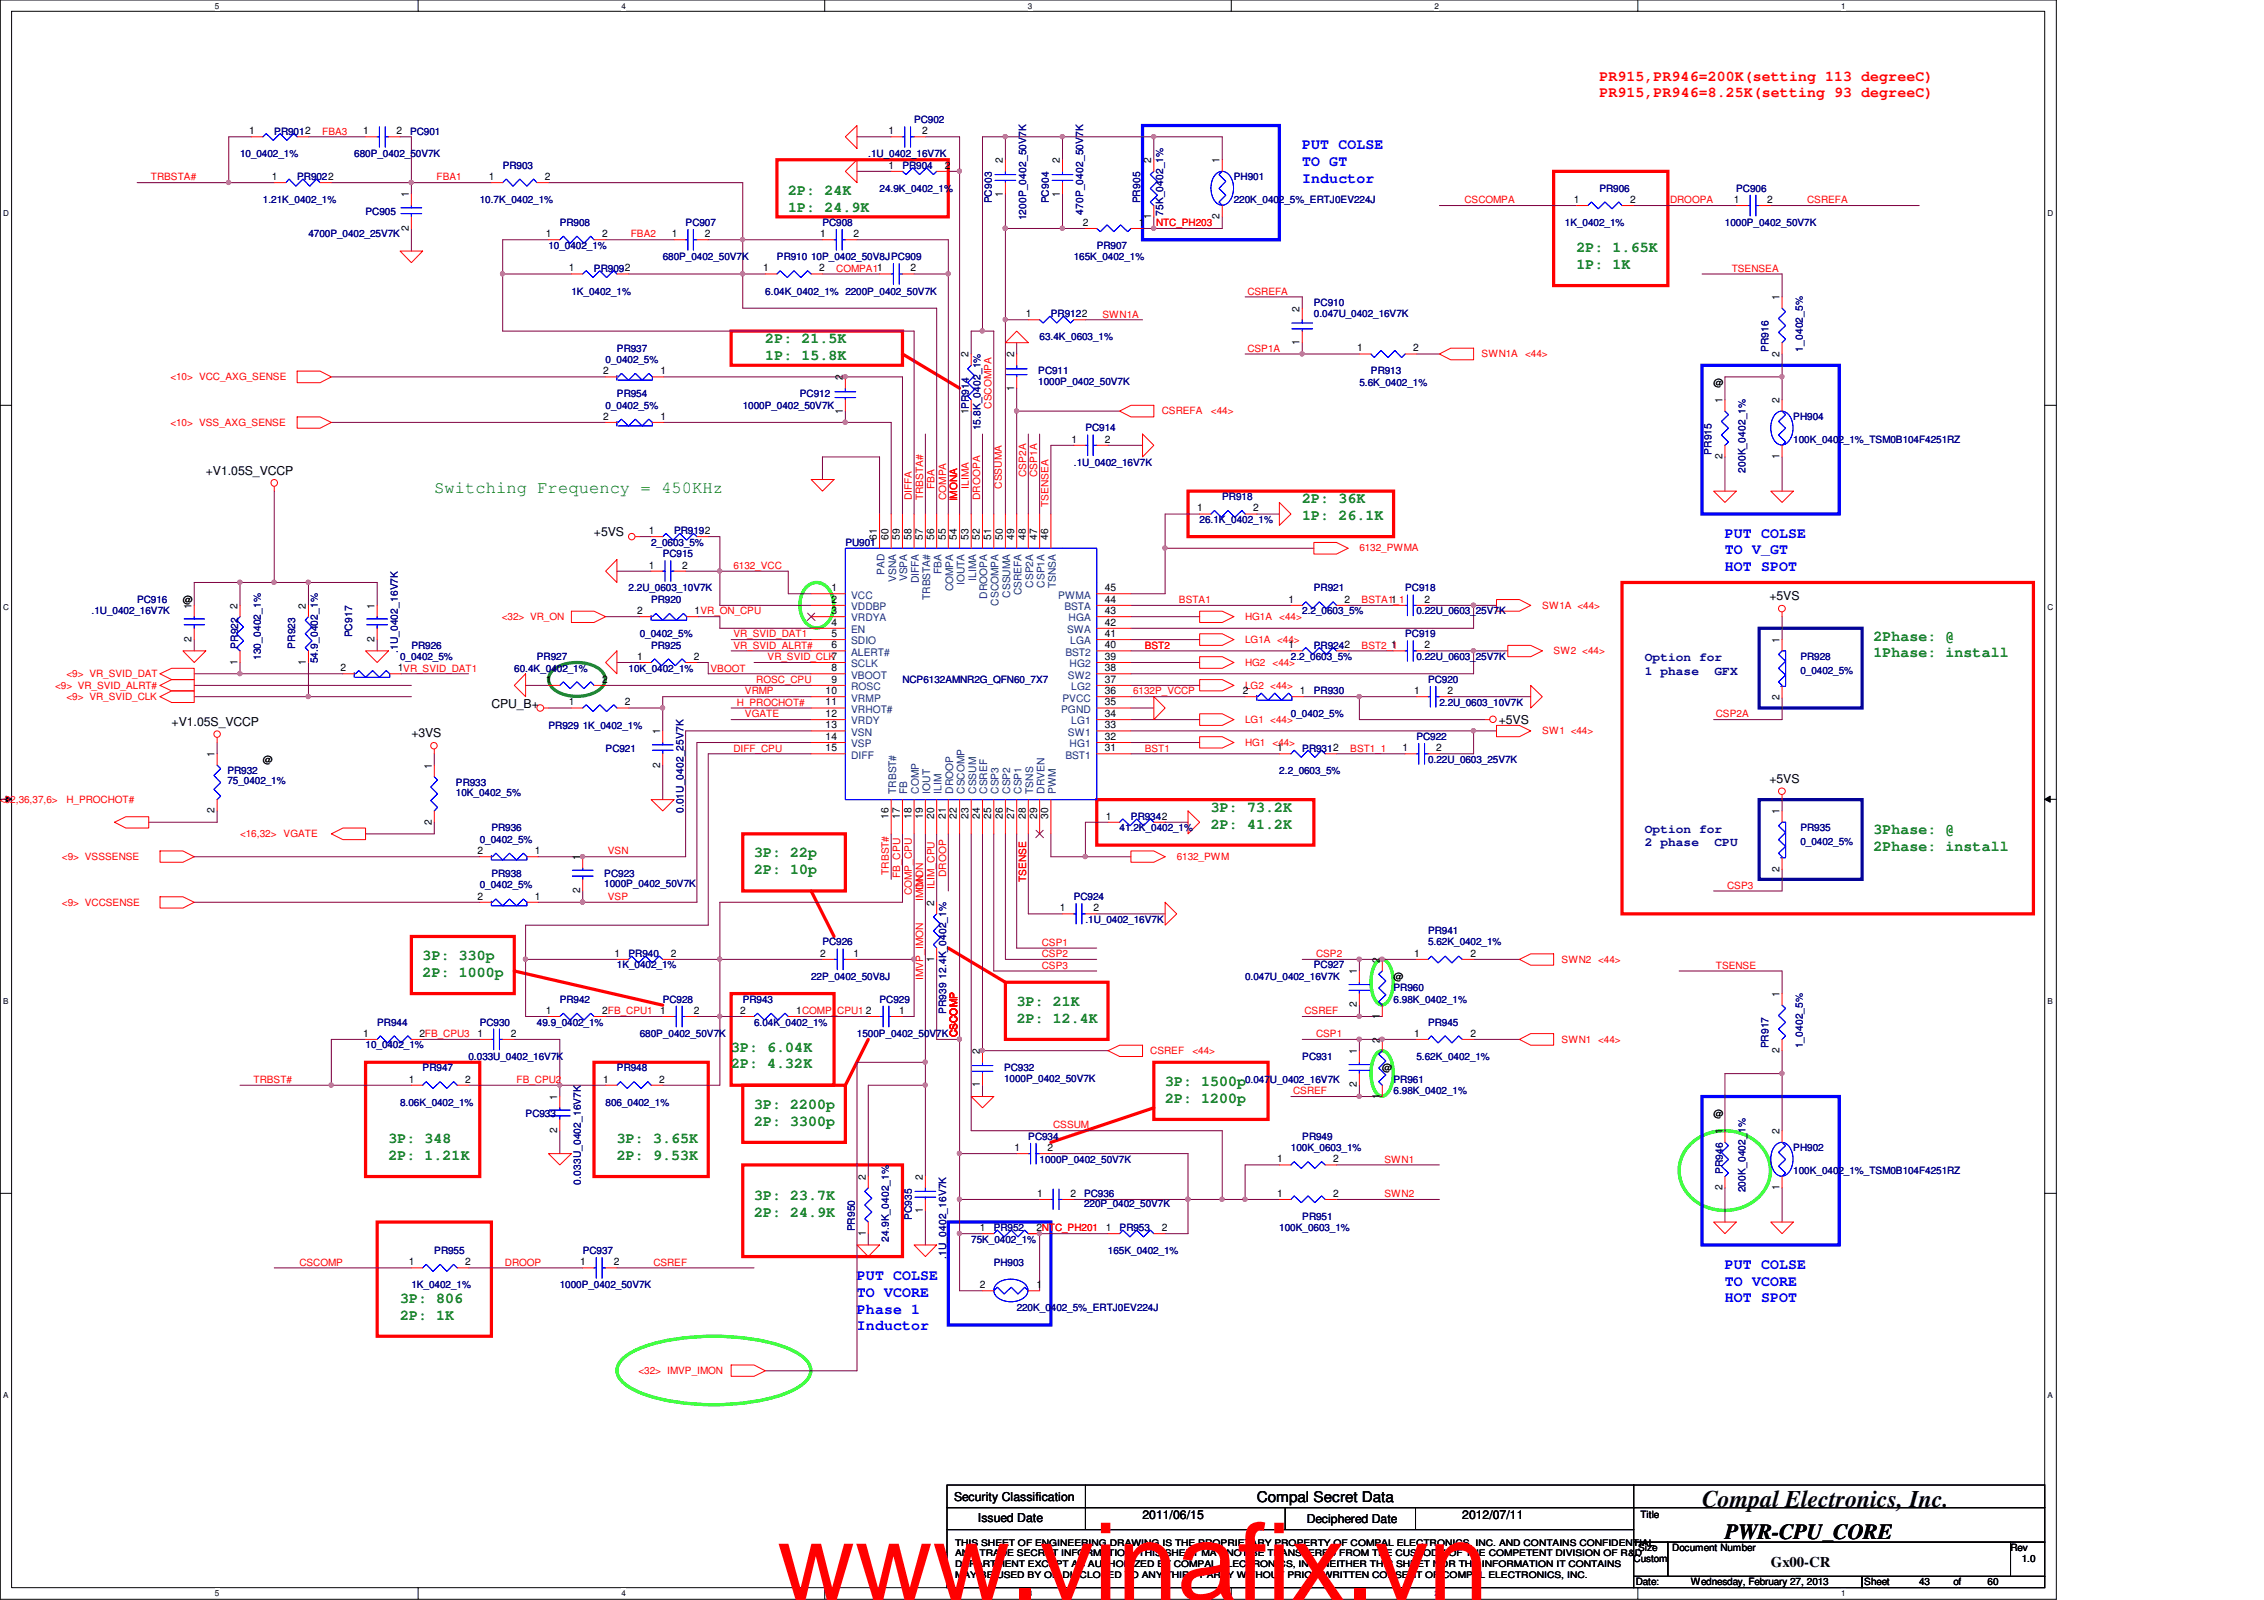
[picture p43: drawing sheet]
<svg xmlns="http://www.w3.org/2000/svg" width="297mm" height="210mm" viewBox="0 0 297 210" stroke-linecap="round" stroke-linejoin="round" font-family="sans-serif">
<defs><g id="words">
<text font-size="14.1" fill="#f00" x="102" y="209.9">www.vinafix.vn</text>
<text font-size="3.1" x="223.3" y="197.7">Compal Electronics, Inc.</text>
<text font-size="2.8" x="226.3" y="201.9">PWR-CPU_CORE</text>
<text font-size="2.2" fill="#008000" x="57" y="64.7">Switching Frequency = 450KHz</text>
<g font-size="1.9" fill="#f00">
<text x="209.8" y="10.6">PR915,PR946=200K(setting 113 degreeC)</text>
<text x="209.8" y="12.8">PR915,PR946=8.25K(setting 93 degreeC)</text>
</g>
<g font-size="1.9" fill="#00f">
<text x="170.9" y="19.6">PUT COLSE</text>
<text x="170.9" y="21.8">TO GT</text>
<text x="170.9" y="24">Inductor</text>
<text x="226.3" y="70.5">PUT COLSE</text>
<text x="226.3" y="72.7">TO V_GT</text>
<text x="226.3" y="74.9">HOT SPOT</text>
<text x="112.4" y="167.9">PUT COLSE</text>
<text x="226.3" y="166.5">PUT COLSE</text>
<text x="112.4" y="170.1">TO VCORE</text>
<text x="112.4" y="172.3">Phase 1</text>
<text x="226.3" y="168.7">TO VCORE</text>
<text x="226.3" y="170.9">HOT SPOT</text>
<text x="112.4" y="174.5">Inductor</text>
</g>
<g font-size="1.9" fill="#008000">
<text x="103.4" y="25.6">2P: 24K</text>
<text x="103.4" y="27.8">1P: 24.9K</text>
<text x="206.8" y="33.1">2P: 1.65K</text>
<text x="206.8" y="35.3">1P: 1K</text>
<text x="100.4" y="45">2P: 21.5K</text>
<text x="100.4" y="47.2">1P: 15.8K</text>
<text x="170.9" y="66">2P: 36K</text>
<text x="170.9" y="68.2">1P: 26.1K</text>
<text x="245.8" y="84">2Phase: @</text>
<text x="245.8" y="86.2">1Phase: install</text>
<text x="158.9" y="106.5">3P: 73.2K</text>
<text x="98.9" y="112.5">3P: 22p</text>
<text x="158.9" y="108.7">2P: 41.2K</text>
<text x="245.8" y="109.5">3Phase: @</text>
<text x="245.8" y="111.7">2Phase: install</text>
<text x="98.9" y="114.7">2P: 10p</text>
<text x="55.5" y="126">3P: 330p</text>
<text x="55.5" y="128.2">2P: 1000p</text>
<text x="133.4" y="132">3P: 21K</text>
<text x="95.9" y="138">3P: 6.04K</text>
<text x="133.4" y="134.2">2P: 12.4K</text>
<text x="95.9" y="140.2">2P: 4.32K</text>
<text x="152.9" y="142.5">3P: 1500p</text>
<text x="51" y="149.9">3P: 348</text>
<text x="80.9" y="149.9">3P: 3.65K</text>
<text x="98.9" y="145.5">3P: 2200p</text>
<text x="98.9" y="147.7">2P: 3300p</text>
<text x="152.9" y="144.7">2P: 1200p</text>
<text x="51" y="152.1">2P: 1.21K</text>
<text x="80.9" y="152.1">2P: 9.53K</text>
<text x="98.9" y="157.4">3P: 23.7K</text>
<text x="98.9" y="159.6">2P: 24.9K</text>
<text x="52.5" y="170.9">3P: 806</text>
<text x="52.5" y="173.1">2P: 1K</text>
</g>
<g font-size="1.9">
<text x="164.9" y="197">Compal Secret Data</text>
<text x="232.3" y="205.6">Gx00-CR</text>
</g>
<g font-size="1.6">
<text x="27" y="62.3">+V1.05S_VCCP</text>
<text x="77.9" y="70.4">+5VS</text>
<text x="232.2" y="78.7">+5VS</text>
<text x="22.5" y="95.3">+V1.05S_VCCP</text>
<text x="64.5" y="92.8">CPU_B+</text>
<text x="196.6" y="95">+5VS</text>
<text x="54" y="96.7">+3VS</text>
<text x="232.2" y="102.7">+5VS</text>
<text x="125.2" y="196.9">Security Classification</text>
<text x="128.3" y="199.7">Issued Date</text>
<text x="149.9" y="199.2">2011/06/15</text>
<text x="171.4" y="199.9">Deciphered Date</text>
<text x="191.9" y="199.2">2012/07/11</text>
</g>
<g font-size="1.6" fill="#000080">
<text x="215.8" y="86.7">Option for</text>
<text x="215.8" y="88.6">1 phase</text>
<text x="225" y="88.6">GFX</text>
<text x="215.8" y="109.2">Option for</text>
<text x="215.8" y="111">2 phase</text>
<text x="225" y="111">CPU</text>
</g>
<g font-size="1.4">
<text x="32.7" y="17.6">1</text>
<text x="47.7" y="17.6">1</text>
<text x="52" y="17.6">2</text>
<text x="116.6" y="17.6">1</text>
<text x="121" y="17.6">2</text>
<text x="35.7" y="23.6">1</text>
<text x="64.1" y="23.6">1</text>
<text x="71.5" y="23.6">2</text>
<text x="116.6" y="22.1">1</text>
<text x="123.9" y="22.1">2</text>
<text x="131.6" y="21.4" transform="rotate(-90 131.6 21.4)">2</text>
<text x="139.1" y="21.4" transform="rotate(-90 139.1 21.4)">2</text>
<text x="151" y="21.4" transform="rotate(-90 151 21.4)">2</text>
<text x="160" y="21.4" transform="rotate(-90 160 21.4)">1</text>
<text x="53.6" y="25.9" transform="rotate(-90 53.6 25.9)">1</text>
<text x="131.6" y="25.8" transform="rotate(-90 131.6 25.8)">1</text>
<text x="139.1" y="25.8" transform="rotate(-90 139.1 25.8)">1</text>
<text x="142.1" y="29.6">2</text>
<text x="149.4" y="29.6">1</text>
<text x="151" y="28.8" transform="rotate(-90 151 28.8)">1</text>
<text x="160" y="28.8" transform="rotate(-90 160 28.8)">2</text>
<text x="206.5" y="26.6">1</text>
<text x="213.9" y="26.6">2</text>
<text x="227.5" y="26.6">1</text>
<text x="231.9" y="26.6">2</text>
<text x="53.6" y="30.3" transform="rotate(-90 53.6 30.3)">2</text>
<text x="71.6" y="31.1">1</text>
<text x="74.6" y="35.6">1</text>
<text x="79" y="31.1">2</text>
<text x="88.1" y="31.1">1</text>
<text x="92.5" y="31.1">2</text>
<text x="100.1" y="35.6">1</text>
<text x="107.5" y="35.6">2</text>
<text x="107.6" y="31.1">1</text>
<text x="112" y="31.1">2</text>
<text x="119.5" y="35.6">2</text>
<text x="134.6" y="41.6">1</text>
<text x="170.5" y="40.9" transform="rotate(-90 170.5 40.9)">2</text>
<text x="233.5" y="39.4" transform="rotate(-90 233.5 39.4)">1</text>
<text x="127.1" y="46.9" transform="rotate(-90 127.1 46.9)">2</text>
<text x="133.1" y="46.9" transform="rotate(-90 133.1 46.9)">2</text>
<text x="170.5" y="45.3" transform="rotate(-90 170.5 45.3)">1</text>
<text x="178.1" y="46.1">1</text>
<text x="185.4" y="46.1">2</text>
<text x="233.5" y="46.8" transform="rotate(-90 233.5 46.8)">2</text>
<text x="79.1" y="49.1">2</text>
<text x="86.7" y="49.1">1</text>
<text x="110.6" y="49.9" transform="rotate(-90 110.6 49.9)">2</text>
<text x="133.1" y="51.3" transform="rotate(-90 133.1 51.3)">1</text>
<text x="226" y="52.9" transform="rotate(-90 226 52.9)">1</text>
<text x="233.5" y="52.9" transform="rotate(-90 233.5 52.9)">2</text>
<text x="79.1" y="55.1">2</text>
<text x="86.7" y="55.1">1</text>
<text x="110.6" y="54.3" transform="rotate(-90 110.6 54.3)">1</text>
<text x="127.1" y="54.3" transform="rotate(-90 127.1 54.3)">1PR914</text>
<text x="140.6" y="58.1">1</text>
<text x="144.9" y="58.1">2</text>
<text x="226" y="60.2" transform="rotate(-90 226 60.2)">2</text>
<text x="233.5" y="60.2" transform="rotate(-90 233.5 60.2)">1</text>
<text x="85.1" y="70.1">1</text>
<text x="115.1" y="70.9" transform="rotate(-90 115.1 70.9)">61</text>
<text x="116.6" y="70.9" transform="rotate(-90 116.6 70.9)">60</text>
<text x="118.1" y="70.9" transform="rotate(-90 118.1 70.9)">59</text>
<text x="119.6" y="70.9" transform="rotate(-90 119.6 70.9)">58</text>
<text x="121.1" y="70.9" transform="rotate(-90 121.1 70.9)">57</text>
<text x="122.6" y="70.9" transform="rotate(-90 122.6 70.9)">56</text>
<text x="124.1" y="70.9" transform="rotate(-90 124.1 70.9)">55</text>
<text x="125.6" y="70.9" transform="rotate(-90 125.6 70.9)">54</text>
<text x="127.1" y="70.9" transform="rotate(-90 127.1 70.9)">53</text>
<text x="128.6" y="70.9" transform="rotate(-90 128.6 70.9)">52</text>
<text x="130" y="70.9" transform="rotate(-90 130 70.9)">51</text>
<text x="131.6" y="70.9" transform="rotate(-90 131.6 70.9)">50</text>
<text x="133.1" y="70.9" transform="rotate(-90 133.1 70.9)">49</text>
<text x="134.6" y="70.9" transform="rotate(-90 134.6 70.9)">48</text>
<text x="136.1" y="70.9" transform="rotate(-90 136.1 70.9)">47</text>
<text x="137.5" y="70.9" transform="rotate(-90 137.5 70.9)">46</text>
<text x="157.1" y="67.1">1</text>
<text x="164.4" y="67.1">2</text>
<text x="85.1" y="74.6">1</text>
<text x="89.5" y="74.6">2</text>
<text x="109.1" y="77.6">1</text>
<text x="144.9" y="77.6">45</text>
<text x="25.1" y="79.8" transform="rotate(-90 25.1 79.8)">1</text>
<text x="31.2" y="79.8" transform="rotate(-90 31.2 79.8)">2</text>
<text x="40.1" y="79.8" transform="rotate(-90 40.1 79.8)">2</text>
<text x="49.1" y="79.8" transform="rotate(-90 49.1 79.8)">1</text>
<text x="83.6" y="80.6">2</text>
<text x="91.1" y="80.6">1VR_ON_CPU</text>
<text x="109.1" y="82.1">4</text>
<text x="109.1" y="83.6">5</text>
<text x="109.1" y="80.6">3</text>
<text x="109.1" y="79.1">2</text>
<text x="144.9" y="83.6">41</text>
<text x="144.9" y="82.1">42</text>
<text x="144.9" y="80.6">43</text>
<text x="144.9" y="79.1">44</text>
<text x="169" y="79.1">1</text>
<text x="176.4" y="79.1">2</text>
<text x="182.5" y="79.1">1</text>
<text x="186.9" y="79.1">2</text>
<text x="25.1" y="84.2" transform="rotate(-90 25.1 84.2)">2</text>
<text x="31.2" y="87.2" transform="rotate(-90 31.2 87.2)">1</text>
<text x="40.1" y="87.2" transform="rotate(-90 40.1 87.2)">1</text>
<text x="44.7" y="88.1">2</text>
<text x="49.1" y="84.2" transform="rotate(-90 49.1 84.2)">2</text>
<text x="52.2" y="88.1">1VR_SVID_DAT1</text>
<text x="71.6" y="89.6">1</text>
<text x="79" y="89.6">2</text>
<text x="83.6" y="86.6">1</text>
<text x="91" y="86.6">2</text>
<text x="109.1" y="85">6</text>
<text x="109.1" y="89.6">9</text>
<text x="109.1" y="88.1">8</text>
<text x="144.9" y="89.6">37</text>
<text x="144.9" y="88.1">38</text>
<text x="144.9" y="85">40</text>
<text x="144.9" y="86.6">39</text>
<text x="169" y="85">1</text>
<text x="182.5" y="85">1</text>
<text x="186.9" y="85">2</text>
<text x="233.5" y="84.3" transform="rotate(-90 233.5 84.3)">1</text>
<text x="74.6" y="92.5">1</text>
<text x="82" y="92.5">2</text>
<text x="108.3" y="92.5">11</text>
<text x="108.3" y="91.1">10</text>
<text x="108.3" y="94.1">12</text>
<text x="108.3" y="95.5">13</text>
<text x="144.9" y="91.1">36</text>
<text x="144.9" y="94.1">34</text>
<text x="144.9" y="95.5">33</text>
<text x="144.9" y="92.5">35</text>
<text x="163.1" y="91.1">2</text>
<text x="170.6" y="91.1">1</text>
<text x="185.5" y="91.1">1</text>
<text x="189.9" y="91.1">2</text>
<text x="233.5" y="91.9" transform="rotate(-90 233.5 91.9)">2</text>
<text x="28.1" y="99.3" transform="rotate(-90 28.1 99.3)">1</text>
<text x="56.6" y="100.8" transform="rotate(-90 56.6 100.8)">1</text>
<text x="86.6" y="100.7" transform="rotate(-90 86.6 100.7)">2</text>
<text x="86.6" y="96.4" transform="rotate(-90 86.6 96.4)">1</text>
<text x="108.3" y="97.1">14</text>
<text x="108.3" y="98.6">15</text>
<text x="144.9" y="97.1">32</text>
<text x="144.9" y="98.6">31</text>
<text x="167.6" y="98.6">1</text>
<text x="184" y="98.6">1</text>
<text x="188.4" y="98.6">2</text>
<text x="28.1" y="106.7" transform="rotate(-90 28.1 106.7)">2</text>
<text x="116.6" y="107.5" transform="rotate(-90 116.6 107.5)">16</text>
<text x="118.1" y="107.5" transform="rotate(-90 118.1 107.5)">17</text>
<text x="119.6" y="107.5" transform="rotate(-90 119.6 107.5)">18</text>
<text x="121.1" y="107.5" transform="rotate(-90 121.1 107.5)">19</text>
<text x="122.6" y="107.5" transform="rotate(-90 122.6 107.5)">20</text>
<text x="124.1" y="107.5" transform="rotate(-90 124.1 107.5)">21</text>
<text x="125.6" y="107.5" transform="rotate(-90 125.6 107.5)">22</text>
<text x="127.1" y="107.5" transform="rotate(-90 127.1 107.5)">23</text>
<text x="128.6" y="107.5" transform="rotate(-90 128.6 107.5)">24</text>
<text x="130" y="107.5" transform="rotate(-90 130 107.5)">25</text>
<text x="131.6" y="107.5" transform="rotate(-90 131.6 107.5)">26</text>
<text x="133.1" y="107.5" transform="rotate(-90 133.1 107.5)">27</text>
<text x="134.6" y="107.5" transform="rotate(-90 134.6 107.5)">28</text>
<text x="136.1" y="107.5" transform="rotate(-90 136.1 107.5)">29</text>
<text x="137.5" y="107.5" transform="rotate(-90 137.5 107.5)">30</text>
<text x="145.1" y="107.5">1</text>
<text x="233.5" y="106.8" transform="rotate(-90 233.5 106.8)">1</text>
<text x="56.6" y="108.2" transform="rotate(-90 56.6 108.2)">2</text>
<text x="62.7" y="112.1">2</text>
<text x="70.2" y="112.1">1</text>
<text x="76.1" y="112.8" transform="rotate(-90 76.1 112.8)">1</text>
<text x="62.7" y="118">2</text>
<text x="70.2" y="118">1</text>
<text x="76.1" y="117.2" transform="rotate(-90 76.1 117.2)">2</text>
<text x="122.6" y="118.8" transform="rotate(-90 122.6 118.8)">2</text>
<text x="139.1" y="119.5">1</text>
<text x="143.5" y="119.5">2</text>
<text x="233.5" y="114.3" transform="rotate(-90 233.5 114.3)">2</text>
<text x="80.6" y="125.5">1</text>
<text x="88" y="125.5">2</text>
<text x="107.6" y="125.5">2</text>
<text x="112" y="125.5">1</text>
<text x="185.5" y="125.5">1</text>
<text x="192.9" y="125.5">2</text>
<text x="122.6" y="126.2" transform="rotate(-90 122.6 126.2)">1</text>
<text x="178" y="127.8" transform="rotate(-90 178 127.8)">1</text>
<text x="181" y="126.3" transform="rotate(-90 181 126.3)">2</text>
<text x="233.5" y="130.8" transform="rotate(-90 233.5 130.8)">1</text>
<text x="47.7" y="136">1</text>
<text x="55" y="136">2FB_CPU3</text>
<text x="62.7" y="136">1</text>
<text x="67" y="136">2</text>
<text x="71.6" y="133">1</text>
<text x="79" y="133">2FB_CPU1</text>
<text x="86.6" y="133">1</text>
<text x="91" y="133">2</text>
<text x="97.1" y="133">2</text>
<text x="104.5" y="133">1COMP_CPU1</text>
<text x="113.6" y="133">2</text>
<text x="118" y="133">1</text>
<text x="178" y="132.2" transform="rotate(-90 178 132.2)">2</text>
<text x="181" y="136.8" transform="rotate(-90 181 136.8)">2</text>
<text x="181" y="133.7" transform="rotate(-90 181 133.7)">1</text>
<text x="185.5" y="136">1</text>
<text x="192.9" y="136">2</text>
<text x="53.6" y="142">1</text>
<text x="61" y="142">2</text>
<text x="79.1" y="142">1</text>
<text x="86.5" y="142">2</text>
<text x="128.6" y="142.7" transform="rotate(-90 128.6 142.7)">1</text>
<text x="128.6" y="138.3" transform="rotate(-90 128.6 138.3)">2</text>
<text x="178" y="142.7" transform="rotate(-90 178 142.7)">2</text>
<text x="178" y="138.3" transform="rotate(-90 178 138.3)">1</text>
<text x="233.5" y="138.2" transform="rotate(-90 233.5 138.2)">2</text>
<text x="73.1" y="148.7" transform="rotate(-90 73.1 148.7)">2</text>
<text x="73.1" y="144.3" transform="rotate(-90 73.1 144.3)">1</text>
<text x="181" y="144.2" transform="rotate(-90 181 144.2)">1</text>
<text x="226" y="148.8" transform="rotate(-90 226 148.8)">1</text>
<text x="233.5" y="148.8" transform="rotate(-90 233.5 148.8)">2</text>
<text x="113.6" y="154.8" transform="rotate(-90 113.6 154.8)">2</text>
<text x="121.1" y="154.8" transform="rotate(-90 121.1 154.8)">2</text>
<text x="133.1" y="151">1</text>
<text x="137.5" y="151">2</text>
<text x="167.6" y="152.5">1</text>
<text x="174.9" y="152.5">2</text>
<text x="121.1" y="159.2" transform="rotate(-90 121.1 159.2)">1</text>
<text x="128.6" y="161.5">1</text>
<text x="136" y="161.5">2NTC_PH201</text>
<text x="136.1" y="157">1</text>
<text x="140.5" y="157">2</text>
<text x="145.1" y="161.5">1</text>
<text x="152.4" y="161.5">2</text>
<text x="167.6" y="157">1</text>
<text x="174.9" y="157">2</text>
<text x="226" y="156.2" transform="rotate(-90 226 156.2)">2</text>
<text x="233.5" y="156.2" transform="rotate(-90 233.5 156.2)">1</text>
<text x="53.6" y="166">1</text>
<text x="61" y="166">2</text>
<text x="76.1" y="166">1</text>
<text x="80.5" y="166">2</text>
<text x="113.6" y="162.1" transform="rotate(-90 113.6 162.1)">1</text>
<text x="128.6" y="169">2</text>
<text x="136" y="169">1</text>
</g>
<g font-size="1.4" fill="#004080">
<text x="116" y="75.4" transform="rotate(-90 116 75.4)">PAD</text>
<text x="117.6" y="76.3" transform="rotate(-90 117.6 76.3)">VSNA</text>
<text x="119" y="76.2" transform="rotate(-90 119 76.2)">VSPA</text>
<text x="120.6" y="76.5" transform="rotate(-90 120.6 76.5)">DIFFA</text>
<text x="123.5" y="75.3" transform="rotate(-90 123.5 75.3)">FBA</text>
<text x="125" y="77.6" transform="rotate(-90 125 77.6)">COMPA</text>
<text x="126.5" y="76.8" transform="rotate(-90 126.5 76.8)">IOUTA</text>
<text x="128.1" y="76.2" transform="rotate(-90 128.1 76.2)">ILIMA</text>
<text x="135.5" y="77.1" transform="rotate(-90 135.5 77.1)">CSP2A</text>
<text x="137" y="77.1" transform="rotate(-90 137 77.1)">CSP1A</text>
<text x="138.5" y="77.1" transform="rotate(-90 138.5 77.1)">TSNSA</text>
<text x="111.7" y="83.1">EN</text>
<text x="111.7" y="81.5">VRDYA</text>
<text x="111.7" y="78.5">VCC</text>
<text x="111.7" y="80.1">VDDBP</text>
<text x="122" y="78.7" transform="rotate(-90 122 78.7)">TRBSTA#</text>
<text x="129.5" y="78.5" transform="rotate(-90 129.5 78.5)">DROOPA</text>
<text x="131" y="79.5" transform="rotate(-90 131 79.5)">CSCOMPA</text>
<text x="132.5" y="78.4" transform="rotate(-90 132.5 78.4)">CSSUMA</text>
<text x="134" y="78.1" transform="rotate(-90 134 78.1)">CSREFA</text>
<text x="138.9" y="78.5">PWMA</text>
<text x="139.7" y="80.1">BSTA</text>
<text x="140" y="83.1">SWA</text>
<text x="140.2" y="81.5">HGA</text>
<text x="111.7" y="84.5">SDIO</text>
<text x="111.7" y="86">ALERT#</text>
<text x="111.7" y="87.5">SCLK</text>
<text x="111.7" y="89">VBOOT</text>
<text x="139.8" y="86">BST2</text>
<text x="140.1" y="89">SW2</text>
<text x="140.3" y="87.5">HG2</text>
<text x="140.4" y="84.5">LGA</text>
<text x="111.7" y="93.5">VRHOT#</text>
<text x="111.7" y="90.6">ROSC</text>
<text x="111.7" y="92">VRMP</text>
<text x="111.7" y="95">VRDY</text>
<text x="139.2" y="93.5">PGND</text>
<text x="139.4" y="92">PVCC</text>
<text x="140.5" y="90.6">LG2</text>
<text x="140.5" y="95">LG1</text>
<text x="111.7" y="98">VSP</text>
<text x="111.7" y="99.5">DIFF</text>
<text x="111.7" y="96.5">VSN</text>
<text x="139.8" y="99.5">BST1</text>
<text x="140.1" y="96.5">SW1</text>
<text x="140.3" y="98">HG1</text>
<text x="117.6" y="104.1" transform="rotate(-90 117.6 104.1)">TRBST#</text>
<text x="119" y="104.1" transform="rotate(-90 119 104.1)">FB</text>
<text x="120.6" y="104.1" transform="rotate(-90 120.6 104.1)">COMP</text>
<text x="122" y="104.1" transform="rotate(-90 122 104.1)">IOUT</text>
<text x="123.5" y="104.1" transform="rotate(-90 123.5 104.1)">ILIM</text>
<text x="125" y="104.1" transform="rotate(-90 125 104.1)">DROOP</text>
<text x="126.5" y="104.1" transform="rotate(-90 126.5 104.1)">CSCOMP</text>
<text x="128.1" y="104.1" transform="rotate(-90 128.1 104.1)">CSSUM</text>
<text x="129.5" y="104.1" transform="rotate(-90 129.5 104.1)">CSREF</text>
<text x="131" y="104.1" transform="rotate(-90 131 104.1)">CSP3</text>
<text x="132.5" y="104.1" transform="rotate(-90 132.5 104.1)">CSP2</text>
<text x="134" y="104.1" transform="rotate(-90 134 104.1)">CSP1</text>
<text x="135.5" y="104.1" transform="rotate(-90 135.5 104.1)">TSNS</text>
<text x="137" y="104.1" transform="rotate(-90 137 104.1)">DRVEN</text>
<text x="138.5" y="104.1" transform="rotate(-90 138.5 104.1)">PWM</text>
</g>
<g font-size="1.3" fill="#000080">
<text x="36" y="17.7">PR9012</text>
<text x="53.8" y="17.7">PC901</text>
<text x="119.9" y="16.2">PC902</text>
<text x="31.5" y="20.7">10_0402_1%</text>
<text x="39" y="23.7">PR9022</text>
<text x="46.5" y="20.7">680P_0402_50V7K</text>
<text x="66" y="22.1">PR903</text>
<text x="113.9" y="20.7">.1U_0402_16V7K</text>
<text x="118.4" y="22.1">PR904</text>
<text x="161.9" y="23.7">PH901</text>
<text x="34.5" y="26.6">1.21K_0402_1%</text>
<text x="48" y="28.2">PC905</text>
<text x="62.9" y="26.6">10.7K_0402_1%</text>
<text x="73.4" y="29.6">PR908</text>
<text x="90" y="29.6">PC907</text>
<text x="107.9" y="29.6">PC908</text>
<text x="115.4" y="25.1">24.9K_0402_1%</text>
<text x="130.1" y="26.7" transform="rotate(-90 130.1 26.7)">PC903</text>
<text x="134.6" y="28.9" transform="rotate(-90 134.6 28.9)">1200P_0402_50V7K</text>
<text x="137.6" y="26.7" transform="rotate(-90 137.6 26.7)">PC904</text>
<text x="142.1" y="28.2" transform="rotate(-90 142.1 28.2)">470P_0402_50V7K</text>
<text x="149.6" y="26.7" transform="rotate(-90 149.6 26.7)">PR905</text>
<text x="152.6" y="28.3" transform="rotate(-90 152.6 28.3)">75K_0402_1%</text>
<text x="161.9" y="26.6">220K_0402_5%_ERTJ0EV224J</text>
<text x="205.3" y="29.6">1K_0402_1%</text>
<text x="209.8" y="25.1">PR906</text>
<text x="226.3" y="29.6">1000P_0402_50V7K</text>
<text x="227.8" y="25.1">PC906</text>
<text x="40.5" y="31.2">4700P_0402_25V7K</text>
<text x="72" y="32.6">10_0402_1%</text>
<text x="77.9" y="35.6">PR9092</text>
<text x="86.9" y="34.1">680P_0402_50V7K</text>
<text x="101.9" y="34.1">PR910</text>
<text x="106.4" y="34.1">10P_0402_50V8JPC909</text>
<text x="140.9" y="34.1">165K_0402_1%</text>
<text x="143.9" y="32.6">PR907</text>
<text x="75" y="38.7">1K_0402_1%</text>
<text x="100.4" y="38.7">6.04K_0402_1% 2200P_0402_50V7K</text>
<text x="137.9" y="41.6">PR9122</text>
<text x="172.4" y="40.1">PC910</text>
<text x="172.4" y="41.6">0.047U_0402_16V7K</text>
<text x="79.5" y="47.6">0_0402_5%</text>
<text x="80.9" y="46.1">PR937</text>
<text x="136.4" y="44.6">63.4K_0603_1%</text>
<text x="232" y="46.1" transform="rotate(-90 232 46.1)">PR916</text>
<text x="236.5" y="46.1" transform="rotate(-90 236.5 46.1)">1_0402_5%</text>
<text x="79.5" y="53.6">0_0402_5%</text>
<text x="80.9" y="52.1">PR954</text>
<text x="97.4" y="53.6">1000P_0402_50V7K</text>
<text x="104.9" y="52.1">PC912</text>
<text x="136.2" y="49.1">PC911</text>
<text x="136.2" y="50.5">1000P_0402_50V7K</text>
<text x="178.3" y="50.6">5.6K_0402_1%</text>
<text x="179.9" y="49.1">PR913</text>
<text x="128.6" y="56.5" transform="rotate(-90 128.6 56.5)">15.8K_0402_1%</text>
<text x="142.4" y="56.6">PC914</text>
<text x="224.5" y="59.6" transform="rotate(-90 224.5 59.6)">PR915</text>
<text x="235.3" y="55.1">PH904</text>
<text x="235.3" y="58.1">100K_0402_1%_TSM0B104F4251RZ</text>
<text x="140.9" y="61.1">.1U_0402_16V7K</text>
<text x="160.4" y="65.6">PR918</text>
<text x="229" y="62" transform="rotate(-90 229 62)">200K_0402_1%</text>
<text x="85.4" y="71.6">2_0603_5%</text>
<text x="88.4" y="70.1">PR9192</text>
<text x="110.9" y="71.6">PU901</text>
<text x="157.4" y="68.6">26.1K_0402_1%</text>
<text x="82.5" y="77.6">2.2U_0603_10V7K</text>
<text x="86.9" y="73.1">PC915</text>
<text x="172.4" y="77.6">PR921</text>
<text x="184.4" y="77.6">PC918</text>
<text x="12" y="80.6">.1U_0402_16V7K</text>
<text x="18" y="79.1">PC916</text>
<text x="46.2" y="83.6" transform="rotate(-90 46.2 83.6)">PC917</text>
<text x="83.9" y="83.6">0_0402_5%</text>
<text x="85.4" y="79.1">PR920</text>
<text x="170.9" y="80.6">2.2_0603_5%</text>
<text x="184.4" y="83.6">PC919</text>
<text x="185.8" y="80.6">0.22U_0603_25V7K</text>
<text x="31.2" y="85.1" transform="rotate(-90 31.2 85.1)">PR922</text>
<text x="34.2" y="86.6" transform="rotate(-90 34.2 86.6)">130_0402_1%</text>
<text x="38.7" y="85.1" transform="rotate(-90 38.7 85.1)">PR923</text>
<text x="41.7" y="87" transform="rotate(-90 41.7 87)">54.9_0402_1%</text>
<text x="52.2" y="85.7" transform="rotate(-90 52.2 85.7)">.1U_0402_16V7K</text>
<text x="52.5" y="86.6">0_0402_5%</text>
<text x="54" y="85.1">PR926</text>
<text x="67.5" y="88.1">60.4K_0402_1%</text>
<text x="70.4" y="86.6">PR927</text>
<text x="82.5" y="88.1">10K_0402_1%</text>
<text x="85.4" y="85.1">PR925</text>
<text x="118.4" y="89.6">NCP6132AMNR2G_QFN60_7X7</text>
<text x="169.4" y="86.6">2.2_0603_5%</text>
<text x="172.4" y="85.1">PR9242</text>
<text x="185.8" y="86.6">0.22U_0603_25V7K</text>
<text x="187.4" y="89.6">PC920</text>
<text x="236.2" y="86.6">PR928</text>
<text x="236.2" y="88.4">0_0402_5%</text>
<text x="72" y="95.6">PR929 1K_0402_1%</text>
<text x="169.4" y="94.1">0_0402_5%</text>
<text x="172.4" y="91.1">PR930</text>
<text x="188.8" y="92.6">2.2U_0603_10V7K</text>
<text x="29.8" y="101.6">PR932</text>
<text x="79.5" y="98.6">PC921</text>
<text x="167.8" y="101.6">2.2_0603_5%</text>
<text x="170.9" y="98.6">PR9312</text>
<text x="185.8" y="97.1">PC922</text>
<text x="187.4" y="100.1">0.22U_0603_25V7K</text>
<text x="29.8" y="102.9">75_0402_1%</text>
<text x="59.8" y="103.1">PR933</text>
<text x="59.8" y="104.4">10K_0402_5%</text>
<text x="89.7" y="106.7" transform="rotate(-90 89.7 106.7)">0.01U_0402_25V7K</text>
<text x="148.4" y="107.6">PR9342</text>
<text x="62.9" y="110.6">0_0402_5%</text>
<text x="64.5" y="109.1">PR936</text>
<text x="146.9" y="109.1">41.2K_0402_1%</text>
<text x="236.2" y="109.1">PR935</text>
<text x="236.2" y="110.9">0_0402_5%</text>
<text x="62.9" y="116.5">0_0402_5%</text>
<text x="64.5" y="115.1">PR938</text>
<text x="79.3" y="115.1">PC923</text>
<text x="79.3" y="116.4">1000P_0402_50V7K</text>
<text x="140.9" y="118.1">PC924</text>
<text x="82.5" y="125.6">PR940</text>
<text x="107.9" y="124">PC926</text>
<text x="142.4" y="121.1">.1U_0402_16V7K</text>
<text x="187.4" y="122.6">PR941</text>
<text x="187.4" y="124">5.62K_0402_1%</text>
<text x="73.4" y="131.5">PR942</text>
<text x="80.9" y="127">1K_0402_1%</text>
<text x="86.9" y="131.5">PC928</text>
<text x="97.4" y="131.5">PR943</text>
<text x="106.4" y="128.6">22P_0402_50V8J</text>
<text x="115.4" y="131.5">PC929</text>
<text x="163.4" y="128.6">0.047U_0402_16V7K</text>
<text x="172.4" y="127">PC927</text>
<text x="182.8" y="130">PR960</text>
<text x="182.8" y="131.5">6.98K_0402_1%</text>
<text x="48" y="137.5">10_0402_1%</text>
<text x="49.5" y="134.5">PR944</text>
<text x="62.9" y="134.5">PC930</text>
<text x="70.4" y="134.5">49.9_0402_1%</text>
<text x="83.9" y="136.1">680P_0402_50V7K</text>
<text x="98.9" y="134.5">6.04K_0402_1%</text>
<text x="112.4" y="136.1">1500P_0402_50V7K</text>
<text x="124.1" y="133.1" transform="rotate(-90 124.1 133.1)">PR939 12.4K_0402_1%</text>
<text x="187.4" y="134.5">PR945</text>
<text x="232" y="137.5" transform="rotate(-90 232 137.5)">PR917</text>
<text x="236.5" y="137.5" transform="rotate(-90 236.5 137.5)">1_0402_5%</text>
<text x="55.5" y="140.5">PR947</text>
<text x="61.5" y="139">0.033U_0402_16V7K</text>
<text x="80.9" y="140.5">PR948</text>
<text x="131.7" y="140.5">PC932</text>
<text x="131.7" y="141.9">1000P_0402_50V7K</text>
<text x="163.4" y="142">0.047U_0402_16V7K</text>
<text x="170.9" y="139">PC931</text>
<text x="182.8" y="142">PR961</text>
<text x="182.8" y="143.6">6.98K_0402_1%</text>
<text x="185.8" y="139">5.62K_0402_1%</text>
<text x="52.5" y="145">8.06K_0402_1%</text>
<text x="69" y="146.5">PC933</text>
<text x="79.5" y="145">806_0402_1%</text>
<text x="134.9" y="149.5">PC934</text>
<text x="170.9" y="149.5">PR949</text>
<text x="76.2" y="155.4" transform="rotate(-90 76.2 155.4)">0.033U_0402_16V7K</text>
<text x="136.4" y="152.5">1000P_0402_50V7K</text>
<text x="169.4" y="151">100K_0603_1%</text>
<text x="226.1" y="154.1" transform="rotate(-90 226.1 154.1)">PR946</text>
<text x="235.3" y="151">PH902</text>
<text x="235.3" y="154">100K_0402_1%_TSM0B104F4251RZ</text>
<text x="112.1" y="161.5" transform="rotate(-90 112.1 161.5)">PR950</text>
<text x="119.6" y="160" transform="rotate(-90 119.6 160)">PC935</text>
<text x="130.4" y="161.5">PR952</text>
<text x="142.2" y="157">PC936</text>
<text x="142.2" y="158.4">220P_0402_50V7K</text>
<text x="146.9" y="161.5">PR953</text>
<text x="167.8" y="161.5">100K_0603_1%</text>
<text x="170.9" y="160">PR951</text>
<text x="229" y="156.4" transform="rotate(-90 229 156.4)">200K_0402_1%</text>
<text x="57" y="164.5">PR955</text>
<text x="76.5" y="164.5">PC937</text>
<text x="116.6" y="162.9" transform="rotate(-90 116.6 162.9)">24.9K_0402_1%</text>
<text x="124.1" y="165.1" transform="rotate(-90 124.1 165.1)">.1U_0402_16V7K</text>
<text x="127.4" y="163">75K_0402_1%</text>
<text x="130.4" y="166">PH903</text>
<text x="145.4" y="164.5">165K_0402_1%</text>
<text x="54" y="169">1K_0402_1%</text>
<text x="73.4" y="169">1000P_0402_50V7K</text>
<text x="133.4" y="172">220K_0402_5%_ERTJ0EV224J</text>
</g>
<g font-size="1.3" fill="#f00">
<text x="42.3" y="17.7">FBA3</text>
<text x="19.8" y="23.7">TRBSTA#</text>
<text x="57.3" y="23.7">FBA1</text>
<text x="151.7" y="29.7">NTC_PH203</text>
<text x="192.1" y="26.7">CSCOMPA</text>
<text x="219.1" y="26.7">DROOPA</text>
<text x="237.1" y="26.7">CSREFA</text>
<text x="82.8" y="31.2">FBA2</text>
<text x="109.7" y="35.6">COMPA11</text>
<text x="227.2" y="35.6">TSENSEA</text>
<text x="144.6" y="41.7">SWN1A</text>
<text x="163.7" y="38.7">CSREFA</text>
<text x="163.7" y="46.1">CSP1A</text>
<text x="194.4" y="46.9">SWN1A</text>
<text x="200.1" y="46.9">&lt;44&gt;</text>
<text x="22.3" y="49.9">&lt;10&gt; VCC_AXG_SENSE</text>
<text x="130.1" y="53.6" transform="rotate(-90 130.1 53.6)">CSCOMPA</text>
<text x="22.3" y="55.9">&lt;10&gt; VSS_AXG_SENSE</text>
<text x="152.4" y="54.4">CSREFA</text>
<text x="158.9" y="54.4">&lt;44&gt;</text>
<text x="119.6" y="65.6" transform="rotate(-90 119.6 65.6)">DIFFA</text>
<text x="121.1" y="65.6" transform="rotate(-90 121.1 65.6)">TRBSTA#</text>
<text x="122.6" y="64.1" transform="rotate(-90 122.6 64.1)">FBA</text>
<text x="124.1" y="65.6" transform="rotate(-90 124.1 65.6)">COMPA</text>
<text x="125.6" y="65.8" transform="rotate(-90 125.6 65.8)">IMONA</text>
<text x="127.1" y="64.1" transform="rotate(-90 127.1 64.1)">ILIMA</text>
<text x="128.6" y="65.6" transform="rotate(-90 128.6 65.6)">DROOPA</text>
<text x="131.4" y="64.1" transform="rotate(-90 131.4 64.1)">CSSUMA</text>
<text x="134.6" y="62.6" transform="rotate(-90 134.6 62.6)">CSP2A</text>
<text x="136.1" y="62.6" transform="rotate(-90 136.1 62.6)">CSP1A</text>
<text x="137.6" y="66.5" transform="rotate(-90 137.6 66.5)">TSENSEA</text>
<text x="96.2" y="74.6">6132_VCC</text>
<text x="178.3" y="72.3">6132_PWMA</text>
<text x="65.8" y="81.4">&lt;32&gt; VR_ON</text>
<text x="96.2" y="83.6">VR_SVID_DAT1</text>
<text x="154.7" y="79.1">BSTA1</text>
<text x="163.4" y="81.4">HG1A</text>
<text x="167.8" y="81.4">&lt;44&gt;</text>
<text x="178.6" y="79.1">BSTA1_1</text>
<text x="202.4" y="79.8">SW1A &lt;44&gt;</text>
<text x="8.7" y="88.9">&lt;9&gt; VR_SVID_DAT</text>
<text x="93.2" y="88.1">VBOOT</text>
<text x="96.2" y="85.1">VR_SVID_ALRT#</text>
<text x="99.2" y="89.6">ROSC_CPU</text>
<text x="100.7" y="86.6">VR_SVID_CLK7</text>
<text x="150.2" y="85.1">BST2</text>
<text x="163.4" y="87.3">HG2</text>
<text x="163.4" y="84.3">LG1A &lt;44&gt;</text>
<text x="167" y="87.3">&lt;44&gt;</text>
<text x="178.6" y="85.1">BST2_1</text>
<text x="203.8" y="85.9">SW2 &lt;44&gt;</text>
<text x="7.2" y="90.3">&lt;9&gt; VR_SVID_ALRT#</text>
<text x="8.7" y="91.8">&lt;9&gt; VR_SVID_CLK</text>
<text x="96.7" y="92.6">H_PROCHOT#</text>
<text x="97.7" y="91.1">VRMP</text>
<text x="97.7" y="94.1">VGATE</text>
<text x="148.7" y="91.1">6132P_VCCP</text>
<text x="163.4" y="94.8">LG1 &lt;44&gt;</text>
<text x="163.4" y="90.3">LG2 &lt;44&gt;</text>
<text x="225.1" y="94.1">CSP2A</text>
<text x="96.2" y="98.6">DIFF_CPU</text>
<text x="150.2" y="98.6">BST1</text>
<text x="163.4" y="97.8">HG1</text>
<text x="167" y="97.8">&lt;44&gt;</text>
<text x="177.2" y="98.6">BST1_1</text>
<text x="202.4" y="96.4">SW1 &lt;44&gt;</text>
<text x="-.1" y="105.3">&lt;32,36,37,6&gt;</text>
<text x="8.7" y="105.3">H_PROCHOT#</text>
<text x="8.1" y="112.8">&lt;9&gt; VSSSENSE</text>
<text x="31.5" y="109.8">&lt;16,32&gt;</text>
<text x="37.2" y="109.8">VGATE</text>
<text x="79.8" y="112.1">VSN</text>
<text x="154.4" y="112.8">6132_PWM</text>
<text x="8.1" y="118.8">&lt;9&gt; VCCSENSE</text>
<text x="79.8" y="118.1">VSP</text>
<text x="116.6" y="114.8" transform="rotate(-90 116.6 114.8)">TRBST#</text>
<text x="118.1" y="115.2" transform="rotate(-90 118.1 115.2)">FB_CPU</text>
<text x="119.6" y="117.5" transform="rotate(-90 119.6 117.5)">COMP_CPU</text>
<text x="121.1" y="118.2" transform="rotate(-90 121.1 118.2)">IMON</text>
<text x="121.1" y="116.7" transform="rotate(-90 121.1 116.7)">IMON</text>
<text x="122.6" y="116.6" transform="rotate(-90 122.6 116.6)">ILIM_CPU</text>
<text x="124.1" y="115.1" transform="rotate(-90 124.1 115.1)">DROOP</text>
<text x="134.6" y="115.7" transform="rotate(-90 134.6 115.7)">TSENSE</text>
<text x="226.6" y="116.6">CSP3</text>
<text x="136.7" y="124.1">CSP1</text>
<text x="136.7" y="125.6">CSP2</text>
<text x="172.7" y="125.6">CSP2</text>
<text x="121.1" y="128.6" transform="rotate(-90 121.1 128.6)">IMVP_IMON</text>
<text x="136.7" y="127.1">CSP3</text>
<text x="204.9" y="126.3">SWN2 &lt;44&gt;</text>
<text x="225.1" y="127.1">TSENSE</text>
<text x="125.6" y="136.1" transform="rotate(-90 125.6 136.1)">CSCOMP</text>
<text x="171.2" y="133.1">CSREF</text>
<text x="172.7" y="136.1">CSP1</text>
<text x="204.9" y="136.8">SWN1 &lt;44&gt;</text>
<text x="33.3" y="142.1">TRBST#</text>
<text x="67.8" y="142.1">FB_CPU2</text>
<text x="150.9" y="138.3">CSREF</text>
<text x="156.5" y="138.3">&lt;44&gt;</text>
<text x="169.7" y="143.6">CSREF</text>
<text x="138.2" y="148">CSSUM</text>
<text x="181.6" y="152.5">SWN1</text>
<text x="136.7" y="161.5">NTC_PH201</text>
<text x="181.6" y="157.1">SWN2</text>
<text x="39.3" y="166">CSCOMP</text>
<text x="66.2" y="166">DROOP</text>
<text x="85.7" y="166">CSREF</text>
<text x="83.8" y="180.3">&lt;32&gt; IMVP_IMON</text>
</g>
<g font-size="1.3">
<text x="224.8" y="50.6">@</text>
<text x="24" y="79.1">@</text>
<text x="34.5" y="100.1">@</text>
<text x="182.8" y="128.6">@</text>
<text x="181.4" y="140.5">@</text>
<text x="224.8" y="146.5">@</text>
<text x="214.9" y="203.5">Size</text>
<text x="215.2" y="199.1">Title</text>
<text x="219.4" y="203.5">Document Number</text>
<text x="263.8" y="203.5">Rev</text>
<text x="214.3" y="205">Custom</text>
<text x="214.6" y="208">Date:</text>
<text x="221.8" y="208">Wednesday, February 27, 2013</text>
<text x="244.6" y="208">Sheet</text>
<text x="251.8" y="208">43</text>
<text x="256.3" y="208">of</text>
<text x="260.8" y="208">60</text>
<text x="265.3" y="205">1.0</text>
</g>
<g font-size="1.2">
<text x="125.3" y="202.8">THIS SHEET OF ENGINEERING DRAWING IS THE PROPRIETARY PROPERTY OF COMPAL ELECTRONICS, INC. AND CONTAINS CONFIDENTIAL</text>
<text x="125.3" y="207">MAY BE USED BY OR DISCLOSED TO ANY THIRD PARTY WITHOUT PRIOR WRITTEN CONSENT OF COMPAL ELECTRONICS, INC.</text>
<text x="125.3" y="204.2">AND TRADE SECRET INFORMATION. THIS SHEET MAY NOT BE TRANSFERED FROM THE CUSTODY OF THE COMPETENT DIVISION OF R&amp;D</text>
<text x="125.3" y="205.6">DEPARTMENT EXCEPT AS AUTHORIZED BY COMPAL ELECTRONICS, INC. NEITHER THIS SHEET NOR THE INFORMATION IT CONTAINS</text>
</g>
<g font-size="1.1">
<text x="28.2" y="1.1">5</text>
<text x="81.5" y="1.1">4</text>
<text x="134.9" y="1.1">3</text>
<text x="188.2" y="1.1">2</text>
<text x="241.6" y="1.1">1</text>
<text x=".4" y="28.3">D</text>
<text x="268.6" y="28.3">D</text>
<text x=".4" y="80">C</text>
<text x="268.6" y="80">C</text>
<text x=".4" y="131.7">B</text>
<text x="268.6" y="131.7">B</text>
<text x=".4" y="183.3">A</text>
<text x="268.6" y="183.3">A</text>
<text x="28.2" y="209.4">5</text>
<text x="81.5" y="209.4">4</text>
<text x="134.9" y="209.4">3</text>
<text x="188.2" y="209.4">2</text>
<text x="241.6" y="209.4">1</text>
</g>
</g></defs>
<path d="M0 0h269.8v209.8h-269.8zM1.5 1.5h266.8v206.8h-266.8z" fill="none" stroke="#000" stroke-width=".13"/>
<g fill="#fff">
<path d="M28.2 .2h.6v1.2h-.6z"/>
<path d="M28.2 208.5h.6v1.1h-.6z"/>
</g>
<path d="M54.9 0v1.5M54.9 208.3v1.5" fill="none" stroke="#000" stroke-width=".13"/>
<g fill="#fff">
<path d="M81.5 .2h.6v1.2h-.6z"/>
<path d="M81.5 208.5h.6v1.1h-.6z"/>
</g>
<path d="M108.2 0v1.5M108.2 208.3v1.5" fill="none" stroke="#000" stroke-width=".13"/>
<g fill="#fff">
<path d="M134.9 .2h.6v1.2h-.6z"/>
<path d="M134.9 208.5h.6v1.1h-.6z"/>
</g>
<path d="M161.5 0v1.5M161.5 208.3v1.5" fill="none" stroke="#000" stroke-width=".13"/>
<g fill="#fff">
<path d="M188.2 .2h.6v1.2h-.6z"/>
<path d="M188.2 208.5h.6v1.1h-.6z"/>
</g>
<path d="M214.9 0v1.5M214.9 208.3v1.5" fill="none" stroke="#000" stroke-width=".13"/>
<g fill="#fff">
<path d="M241.6 .2h.5v1.2h-.5z"/>
<path d="M241.6 208.5h.5v1.1h-.5z"/>
<path d="M.4 27.3h.8v1.2h-.8z"/>
<path d="M268.7 27.3h.7v1.2h-.7z"/>
<path d="M.4 79h.8v1.2h-.8z"/>
<path d="M268.7 79h.7v1.2h-.7z"/>
</g>
<path d="M0 53.2h1.5M268.3 53.2h1.5" fill="none" stroke="#000" stroke-width=".13"/>
<g fill="#fff">
<path d="M.4 130.7h.7v1.2h-.7z"/>
<path d="M268.7 130.7h.7v1.2h-.7z"/>
</g>
<path d="M0 104.9h1.5M.8 104.4l.7 .5-.7 .3zM268.3 104.9h1.5M268.3 104.9l.7-.5v.8z" fill="none" stroke="#000" stroke-width=".13"/>
<path d="M.8 104.4l.7 .5-.7 .3zM268.3 104.9l.7-.5v.8z" fill="#000"/>
<g fill="#fff">
<path d="M.4 182.4h.7v1.2h-.7z"/>
<path d="M268.7 182.4h.7v1.2h-.7z"/>
</g>
<path d="M0 156.6h1.5M268.3 156.6h1.5" fill="none" stroke="#000" stroke-width=".13"/>
<path d="M105.8 77.1a1.88 1.88 0 0 1 3.1 .4 3.6 3.6 0 0 1-.8 4.6 1.86 1.86 0 0 1-2.7-.8 3.8 3.8 0 0 1 .4-4.2zM180.6 126.3a.88 .88 0 0 1 1.5 0 4.9 4.9 0 0 1 0 5.1 .86 .86 0 0 1-1.5 0 5 5 0 0 1 0-5.1zM180.6 138.2a.88 .88 0 0 1 1.5 0 4.9 4.9 0 0 1 0 5.2 .86 .86 0 0 1-1.5 0 5 5 0 0 1 0-5.2zM222.1 149.9a6.5 6.5 0 0 1 9.5 1.3 4.9 4.9 0 0 1-2.6 7 6.3 6.3 0 0 1-8.4-3 4.7 4.7 0 0 1 1.5-5.3zM81.9 178a14.5 14.5 0 0 1 6.8-2.3 32.3 32.3 0 0 1 13.9 .9 7.2 7.2 0 0 1 3.3 2 1.79 1.79 0 0 1 0 2.4 7.3 7.3 0 0 1-3.3 2 31.2 31.2 0 0 1-17.9 0 7.2 7.2 0 0 1-3.3-2 1.8 1.8 0 0 1 0-2.4z" fill="none" stroke="#0f0" stroke-width=".42"/>
<g fill="none" stroke="#f00" stroke-width=".42">
<path d="M101.9 21h22.5v7.4h-22.5zM203.8 22.5h15v15h-15zM95.9 43.4h22.5v4.5h-22.5zM118.4 46.4l7.5 4.5M155.9 64.4h26.9v6h-26.9zM212.8 76.4h54v43.5h-54zM97.5 109.4h13.4v7.5h-13.4zM106.4 116.9l3 6M143.9 104.9h28.5v6h-28.5zM48 139.4h14.9v15h-14.9zM54 122.9h13.5v7.4h-13.5zM67.5 127.4l19.5 4.5"/>
<path d="M77.9 139.4h15v15h-15zM95.9 130.3h13.5v12.1h-13.5zM113.9 136.4l-3 6M124.4 124.4l7.5 4.5M131.9 128.9h13.5v7.5h-13.5zM151.4 139.4h15v7.5h-15zM97.5 142.4h13.4v7.5h-13.4zM97.5 152.8h20.9v12h-20.9zM151.4 145.3l-13.5 4.6M49.5 160.3h15v15h-15z"/>
</g>
<path d="M72.3 88.1a5 5 0 0 1 5-1 2.93 2.93 0 0 1 2 1.5 1.61 1.61 0 0 1-.7 1.9 5.4 5.4 0 0 1-5.8 0 1.59 1.59 0 0 1-.5-2.4z" fill="none" stroke="#008040" stroke-width=".42"/>
<path d="M149.9 16.5h18v15h-18zM223.3 47.9h18v19.5h-18zM223.3 143.9h18v19.4h-18zM124.4 160.3h13.5v13.5h-13.5z" fill="none" stroke="#00f" stroke-width=".42"/>
<path d="M230.8 82.4h13.5v10.5h-13.5zM230.8 104.9h13.5v10.5h-13.5z" fill="none" stroke="#0000a0" stroke-width=".42"/>
<path d="M178.4 136.4v1.4" fill="none" stroke="#800040" stroke-width=".13"/>
<circle cx="178.3" cy="136.3" r=".29" fill="#f0f"/>
<circle cx="178.3" cy="136.3" r=".29" fill="none" stroke="#f0f" stroke-width=".13"/>
<path d="M94.4 80.9v1.5h12M148.4 95.9h44.9M119.9 125.9v7.5M178.4 136.4h3M121.4 142.4v12" fill="none" stroke="#800040" stroke-width=".13"/>
<circle cx="119.9" cy="125.8" r=".29" fill="#f0f"/>
<circle cx="119.9" cy="125.8" r=".29" fill="none" stroke="#f0f" stroke-width=".13"/>
<path d="M148.4 82.4h44.9M148.4 85.4h21M148.4 91.4h15M125.9 151.3v6.1" fill="none" stroke="#800040" stroke-width=".13"/>
<circle cx="125.9" cy="151.3" r=".29" fill="#f0f"/>
<circle cx="125.9" cy="151.3" r=".29" fill="none" stroke="#f0f" stroke-width=".13"/>
<path d="M178.4 125.9h3" fill="none" stroke="#800040" stroke-width=".13"/>
<circle cx="178.3" cy="125.8" r=".29" fill="#f0f"/>
<circle cx="178.3" cy="125.8" r=".29" fill="none" stroke="#f0f" stroke-width=".13"/>
<path d="M54 17.9v6.1h-10.5M18 24h12M43.5 49.4h36M43.5 55.4h36M128.9 43.4h1.5M25.5 83.9v1.5M25.5 112.4h37.4M94.4 125.9v7.5" fill="none" stroke="#800040" stroke-width=".13"/>
<circle cx="94.4" cy="125.8" r=".29" fill="#f0f"/>
<circle cx="94.4" cy="125.8" r=".29" fill="none" stroke="#f0f" stroke-width=".13"/>
<path d="M170.9 45v1.4M145.4 107.9h-3v4.5M152.9 107.9h3M91.4 133.4h3M104.9 133.4h9M118.4 133.4h1.5" fill="none" stroke="#800040" stroke-width=".13"/>
<circle cx="142.4" cy="112.4" r=".29" fill="#f0f"/>
<circle cx="142.4" cy="112.4" r=".29" fill="none" stroke="#f0f" stroke-width=".13"/>
<g fill="none" stroke="#800040" stroke-width=".13">
<path d="M30 17.9v6.1h6M52.5 17.9h1.5M54 24v1.4M54 30v2.9M137.9 58.4h3M145.4 58.4h4.5M163.4 46.4h7.5M176.9 79.4h5.9M25.5 91.4h15M25.5 89.9h28.5M25.5 88.4h6M25.5 118.4h37.4"/>
<path d="M76.5 118.4h14.9M142.4 112.4h6"/>
</g>
<circle cx="30" cy="23.9" r=".29" fill="#f0f"/>
<circle cx="30" cy="23.9" r=".29" fill="none" stroke="#f0f" stroke-width=".13"/>
<g fill="none" stroke="#800040" stroke-width=".13">
<path d="M30 17.9h3M40.5 17.9h7.5M66 35.9h9M72 24h25.5v7.5M112.4 31.5h12M139.4 30h3M170.9 38.9v1.5M87.1 55.4h23.8M133.4 53.9h13.5M31.5 76.4h-6v3M152.9 71.9v6M152.9 67.4h4.5"/>
<path d="M164.9 67.4h3M95.9 92.9h10.5M178.4 91.4h7.4M94.4 133.4v9M137.9 151.3h18"/>
</g>
<circle cx="94.4" cy="133.3" r=".29" fill="#f0f"/>
<circle cx="94.4" cy="133.3" r=".29" fill="none" stroke="#f0f" stroke-width=".13"/>
<path d="M94.4 74.9v4.5" fill="none" stroke="#800040" stroke-width=".13"/>
<circle cx="94.4" cy="74.9" r=".29" fill="#f0f"/>
<circle cx="94.4" cy="74.9" r=".29" fill="none" stroke="#f0f" stroke-width=".13"/>
<path d="M31.5 86.9v1.5M193.3 85.4v3" fill="none" stroke="#800040" stroke-width=".13"/>
<circle cx="193.3" cy="85.4" r=".29" fill="#f0f"/>
<circle cx="193.3" cy="85.4" r=".29" fill="none" stroke="#f0f" stroke-width=".13"/>
<path d="M125.9 157.4v4.4" fill="none" stroke="#800040" stroke-width=".13"/>
<circle cx="125.9" cy="161.8" r=".29" fill="#f0f"/>
<circle cx="125.9" cy="161.8" r=".29" fill="none" stroke="#f0f" stroke-width=".13"/>
<circle cx="125.9" cy="157.3" r=".29" fill="#f0f"/>
<circle cx="125.9" cy="157.3" r=".29" fill="none" stroke="#f0f" stroke-width=".13"/>
<g fill="none" stroke="#800040" stroke-width=".13">
<path d="M119.9 35.9h4.5M139.4 25.4v4.6M97.5 40.4h25.4M118.4 49.4v18M131.9 42v25.4M28.5 97.4v1.5M69 89.9h3M90 95.9v16.5M148.4 98.9h19.5M128.9 137.8h16.5M170.9 133.4h7.5M193.3 125.9h6"/>
<path d="M175.3 157.4h13.5M226.3 155.8v4.5"/>
</g>
<circle cx="128.9" cy="137.8" r=".29" fill="#f0f"/>
<circle cx="128.9" cy="137.8" r=".29" fill="none" stroke="#f0f" stroke-width=".13"/>
<path d="M155.9 157.4v4.4" fill="none" stroke="#800040" stroke-width=".13"/>
<circle cx="155.8" cy="157.3" r=".29" fill="#f0f"/>
<circle cx="155.8" cy="157.3" r=".29" fill="none" stroke="#f0f" stroke-width=".13"/>
<path d="M176.9 85.4h5.9M193.3 95.9h3M69 133.4h3M113.9 142.4v12M127.4 148.3h33M169.4 143.9h9" fill="none" stroke="#800040" stroke-width=".13"/>
<circle cx="178.3" cy="143.8" r=".29" fill="#f0f"/>
<circle cx="178.3" cy="143.8" r=".29" fill="none" stroke="#f0f" stroke-width=".13"/>
<g fill="none" stroke="#800040" stroke-width=".13">
<path d="M66 31.5h6M97.5 31.5h10.4M151.4 28.4v1.6M133.4 45v1.4M226.3 49.4v3.1M80.9 74.9h4.5M40.5 86.9v4.5M95.9 83.9h10.5M148.4 88.4h44.9M148.4 94.4h9M193.3 85.4h4.5M48 109.4h9"/>
<path d="M87 100.4v4.5M128.9 109.4v28.4M181.4 125.9h4.4M175.3 152.8h13.5"/>
</g>
<circle cx="181.3" cy="125.8" r=".29" fill="#f0f"/>
<circle cx="181.3" cy="125.8" r=".29" fill="none" stroke="#f0f" stroke-width=".13"/>
<path d="M124.4 35.9v31.5" fill="none" stroke="#800040" stroke-width=".13"/>
<circle cx="124.4" cy="35.9" r=".29" fill="#f0f"/>
<circle cx="124.4" cy="35.9" r=".29" fill="none" stroke="#f0f" stroke-width=".13"/>
<path d="M97.5 35.9h2.9M131.9 30v12M107.9 59.9h7.5M148.4 77.9h4.5" fill="none" stroke="#800040" stroke-width=".13"/>
<circle cx="131.9" cy="41.9" r=".29" fill="#f0f"/>
<circle cx="131.9" cy="41.9" r=".29" fill="none" stroke="#f0f" stroke-width=".13"/>
<circle cx="131.9" cy="29.9" r=".29" fill="#f0f"/>
<circle cx="131.9" cy="29.9" r=".29" fill="none" stroke="#f0f" stroke-width=".13"/>
<path d="M49.5 76.4v3M40.5 91.4h13.5M49.5 83.9v1.5" fill="none" stroke="#800040" stroke-width=".13"/>
<circle cx="40.4" cy="91.4" r=".29" fill="#f0f"/>
<circle cx="40.4" cy="91.4" r=".29" fill="none" stroke="#f0f" stroke-width=".13"/>
<path d="M160.4 28.4v1.6M52.6 88.4h8.9M224.8 94.4h9M121.4 158.8v4.5M163.4 157.4h4.5M136.4 161.8h9" fill="none" stroke="#800040" stroke-width=".13"/>
<circle cx="136.4" cy="161.8" r=".29" fill="#f0f"/>
<circle cx="136.4" cy="161.8" r=".29" fill="none" stroke="#f0f" stroke-width=".13"/>
<path d="M151.4 17.9h9" fill="none" stroke="#800040" stroke-width=".13"/>
<circle cx="151.4" cy="17.9" r=".29" fill="#f0f"/>
<circle cx="151.4" cy="17.9" r=".29" fill="none" stroke="#f0f" stroke-width=".13"/>
<path d="M131.9 17.9h7.5M76.5 112.4h13.5M125.9 151.3h7.5" fill="none" stroke="#800040" stroke-width=".13"/>
<circle cx="139.4" cy="17.9" r=".29" fill="#f0f"/>
<circle cx="139.4" cy="17.9" r=".29" fill="none" stroke="#f0f" stroke-width=".13"/>
<circle cx="131.9" cy="17.9" r=".29" fill="#f0f"/>
<circle cx="131.9" cy="17.9" r=".29" fill="none" stroke="#f0f" stroke-width=".13"/>
<path d="M125.9 22.5v44.9M92.9 70.4h1.5M87 91.4h19.4M94.4 118.4h24M94.4 133.4h3.1" fill="none" stroke="#800040" stroke-width=".13"/>
<circle cx="125.9" cy="22.5" r=".29" fill="#f0f"/>
<circle cx="125.9" cy="22.5" r=".29" fill="none" stroke="#f0f" stroke-width=".13"/>
<g fill="none" stroke="#800040" stroke-width=".13">
<path d="M112.4 17.9h4.5M151.4 17.9v3.1M122.9 40.4v27M128.9 56.9v10.5M233.8 59.9v4.5M187.4 79.4h5.9M87 91.4v1.5M92.9 98.9h13.5M19.5 107.9h9M137.9 112.4h4.5M79.5 133.4h7.5M112.4 125.9h7.5"/>
<path d="M181.4 136.4h4.4M178.4 143.9h3"/>
</g>
<circle cx="181.3" cy="136.3" r=".29" fill="#f0f"/>
<circle cx="181.3" cy="136.3" r=".29" fill="none" stroke="#f0f" stroke-width=".13"/>
<path d="M57 107.9v1.5M31.5 142.4h12M113.9 142.4h7.5" fill="none" stroke="#800040" stroke-width=".13"/>
<circle cx="121.4" cy="142.3" r=".29" fill="#f0f"/>
<circle cx="121.4" cy="142.3" r=".29" fill="none" stroke="#f0f" stroke-width=".13"/>
<path d="M66 43.4h53.9M136.4 56.9v10.5M170.9 46.4h7.5M69 121.4h23.9M128.9 142.4v1.5" fill="none" stroke="#800040" stroke-width=".13"/>
<circle cx="170.8" cy="46.4" r=".29" fill="#f0f"/>
<circle cx="170.8" cy="46.4" r=".29" fill="none" stroke="#f0f" stroke-width=".13"/>
<path d="M97.5 31.5v4.4M79.5 89.9h26.9M226.3 140.8h7.5" fill="none" stroke="#800040" stroke-width=".13"/>
<circle cx="97.4" cy="35.9" r=".29" fill="#f0f"/>
<circle cx="97.4" cy="35.9" r=".29" fill="none" stroke="#f0f" stroke-width=".13"/>
<circle cx="97.4" cy="31.4" r=".29" fill="#f0f"/>
<circle cx="97.4" cy="31.4" r=".29" fill="none" stroke="#f0f" stroke-width=".13"/>
<path d="M40.5 76.4v3M193.3 79.4v3M91.4 97.4h15M188.8 98.9h4.5" fill="none" stroke="#800040" stroke-width=".13"/>
<circle cx="193.3" cy="79.4" r=".29" fill="#f0f"/>
<circle cx="193.3" cy="79.4" r=".29" fill="none" stroke="#f0f" stroke-width=".13"/>
<path d="M151.4 30h9M220.3 127.4h13.5M140.9 157.4h15M136.4 161.8v7.5" fill="none" stroke="#800040" stroke-width=".13"/>
<circle cx="151.4" cy="29.9" r=".29" fill="#f0f"/>
<circle cx="151.4" cy="29.9" r=".29" fill="none" stroke="#f0f" stroke-width=".13"/>
<g fill="none" stroke="#800040" stroke-width=".13">
<path d="M66 35.9v7.5M92.9 31.5h4.6M223.3 35.9h10.5M107.9 59.9v3M119.9 43.4v24M127.4 43.4v3M127.4 53.9v13.5M130.4 43.4v24M133.4 50.9v3M134.9 56.9v10.5M226.3 49.4h7.5M83.9 70.4h1.5"/>
<path d="M148.4 79.4h21M193.3 79.4h3M72 92.9h3M91.4 97.4v21M95.9 94.4h10.5M233.8 91.6v2.8M122.9 109.4v9M125.9 109.4v27M127.4 109.4v38.9M131.9 109.4v16.5M133.4 109.4v15h10.5M134.9 109.4v10.5"/>
<path d="M233.8 114v2.9h-9M69 121.4v4.5M130.4 127.4h13.5M160.4 148.3v9.1M163.4 152.8h4.5M113.9 161.8v1.5M128.9 161.8h-3v7.5h3"/>
</g>
<circle cx="133.4" cy="53.9" r=".29" fill="#f0f"/>
<circle cx="133.4" cy="53.9" r=".29" fill="none" stroke="#f0f" stroke-width=".13"/>
<path d="M193.3 95.9v3M125.9 157.4h10.5" fill="none" stroke="#800040" stroke-width=".13"/>
<circle cx="193.3" cy="95.9" r=".29" fill="#f0f"/>
<circle cx="193.3" cy="95.9" r=".29" fill="none" stroke="#f0f" stroke-width=".13"/>
<g fill="none" stroke="#800040" stroke-width=".13">
<path d="M128.9 17.9v25.5M131.9 17.9v3.1M79.5 31.5h8.9M97.5 35.9v4.5M163.4 38.9h7.5M115.4 59.9v7.5M116.9 55.4v12M142.4 42h7.5M226.3 59.9v4.5M57 98.9v1.5M91.6 80.9h2.8M92.9 98.9v22.5"/>
<path d="M95.9 85.4h10.5M190.3 91.4h10.5M94.4 118.4v7.5M130.4 109.4v18M137.9 109.4v3M226.3 140.8v7.5"/>
</g>
<circle cx="128.9" cy="43.4" r=".29" fill="#f0f"/>
<circle cx="128.9" cy="43.4" r=".29" fill="none" stroke="#f0f" stroke-width=".13"/>
<path d="M178.4 94.4h16.5M69 125.9v7.5M94.4 125.9h13.5" fill="none" stroke="#800040" stroke-width=".13"/>
<circle cx="68.9" cy="125.8" r=".29" fill="#f0f"/>
<circle cx="68.9" cy="125.8" r=".29" fill="none" stroke="#f0f" stroke-width=".13"/>
<path d="M152.9 71.9h19.5M28.5 106.4v1.5M233.8 104.9v1.5M193.3 136.4h6" fill="none" stroke="#800040" stroke-width=".13"/>
<circle cx="152.8" cy="71.9" r=".29" fill="#f0f"/>
<circle cx="152.8" cy="71.9" r=".29" fill="none" stroke="#f0f" stroke-width=".13"/>
<g fill="none" stroke="#800040" stroke-width=".13">
<path d="M128.9 17.9h3M139.4 17.9v3.1M160.4 17.9v3.1M66 31.5v4.4M112.4 22.5h4.5M124.4 22.5h1.5M131.9 25.4v4.6M131.9 42h3M137.9 58.4v9M185.8 46.4h3M87 92.9v3M90 95.9h16.4"/>
<path d="M178.4 91.4v3M187.4 85.4h5.9M69 125.9h11.9M88.4 125.9h6M122.9 125.9v10.5M131.9 125.9h12M155.9 151.3v6.1"/>
</g>
<circle cx="65.9" cy="35.9" r=".29" fill="#f0f"/>
<circle cx="65.9" cy="35.9" r=".29" fill="none" stroke="#f0f" stroke-width=".13"/>
<path d="M131.9 30h7.5M79.5 80.9h4.4M118.4 109.4v9" fill="none" stroke="#800040" stroke-width=".13"/>
<circle cx="139.4" cy="29.9" r=".29" fill="#f0f"/>
<circle cx="139.4" cy="29.9" r=".29" fill="none" stroke="#f0f" stroke-width=".13"/>
<circle cx="131.9" cy="29.9" r=".29" fill="#f0f"/>
<circle cx="131.9" cy="29.9" r=".29" fill="none" stroke="#f0f" stroke-width=".13"/>
<path d="M121.4 17.9h4.5M82.5 35.9h15M110.9 49.4h7.5M31.5 76.4v3M40.5 76.4h9M90 74.9h4.4M94.4 79.4h12M80.9 86.9h3M233.8 155.8v4.5M36 166.3h18M80.9 166.3h18" fill="none" stroke="#800040" stroke-width=".13"/>
<circle cx="40.4" cy="76.4" r=".29" fill="#f0f"/>
<circle cx="40.4" cy="76.4" r=".29" fill="none" stroke="#f0f" stroke-width=".13"/>
<path d="M163.4 152.8v4.6" fill="none" stroke="#800040" stroke-width=".13"/>
<circle cx="163.3" cy="157.3" r=".29" fill="#f0f"/>
<circle cx="163.3" cy="157.3" r=".29" fill="none" stroke="#f0f" stroke-width=".13"/>
<path d="M54 24h10.5" fill="none" stroke="#800040" stroke-width=".13"/>
<circle cx="53.9" cy="23.9" r=".29" fill="#f0f"/>
<circle cx="53.9" cy="23.9" r=".29" fill="none" stroke="#f0f" stroke-width=".13"/>
<path d="M143.9 119.9h9M155.9 157.4h4.5" fill="none" stroke="#800040" stroke-width=".13"/>
<circle cx="160.3" cy="157.3" r=".29" fill="#f0f"/>
<circle cx="160.3" cy="157.3" r=".29" fill="none" stroke="#f0f" stroke-width=".13"/>
<circle cx="155.8" cy="157.3" r=".29" fill="#f0f"/>
<circle cx="155.8" cy="157.3" r=".29" fill="none" stroke="#f0f" stroke-width=".13"/>
<path d="M76.5 116.9v1.5" fill="none" stroke="#800040" stroke-width=".13"/>
<circle cx="76.4" cy="118.3" r=".29" fill="#f0f"/>
<circle cx="76.4" cy="118.3" r=".29" fill="none" stroke="#f0f" stroke-width=".13"/>
<path d="M107.9 35.9h7.5M110.9 53.9v1.5h6M94.4 70.4v4.5h9M148.4 97.4h9M175.3 98.9h9.1M134.9 119.9h4.5M160.4 157.4h3M152.9 161.8h3" fill="none" stroke="#800040" stroke-width=".13"/>
<circle cx="110.9" cy="55.4" r=".29" fill="#f0f"/>
<circle cx="110.9" cy="55.4" r=".29" fill="none" stroke="#f0f" stroke-width=".13"/>
<path d="M121.4 56.9v10.5M233.8 49.4v3.1M233.8 80.9v3M124.4 109.4v7.5M73.4 136.4v6h-11.9M122.9 136.4h3M178.4 142.4v1.5M61.5 166.3h15" fill="none" stroke="#800040" stroke-width=".13"/>
<circle cx="233.8" cy="49.4" r=".29" fill="#f0f"/>
<circle cx="233.8" cy="49.4" r=".29" fill="none" stroke="#f0f" stroke-width=".13"/>
<path d="M31.5 88.4h13.5" fill="none" stroke="#800040" stroke-width=".13"/>
<circle cx="31.5" cy="88.4" r=".29" fill="#f0f"/>
<circle cx="31.5" cy="88.4" r=".29" fill="none" stroke="#f0f" stroke-width=".13"/>
<path d="M73.4 142.4v1.5M87 142.4h7.4" fill="none" stroke="#800040" stroke-width=".13"/>
<circle cx="73.4" cy="142.3" r=".29" fill="#f0f"/>
<circle cx="73.4" cy="142.3" r=".29" fill="none" stroke="#f0f" stroke-width=".13"/>
<path d="M43.5 136.4v6M67.5 136.4h5.9M73.4 148.3v3" fill="none" stroke="#800040" stroke-width=".13"/>
<circle cx="43.4" cy="142.3" r=".29" fill="#f0f"/>
<circle cx="43.4" cy="142.3" r=".29" fill="none" stroke="#f0f" stroke-width=".13"/>
<path d="M43.5 136.4h4.5M55.5 136.4h7.4M178.4 131.9v1.5M43.5 142.4h10.5M73.4 142.4h6.1" fill="none" stroke="#800040" stroke-width=".13"/>
<circle cx="178.3" cy="133.3" r=".29" fill="#f0f"/>
<circle cx="178.3" cy="133.3" r=".29" fill="none" stroke="#f0f" stroke-width=".13"/>
<path d="M82.5 92.9h4.5" fill="none" stroke="#800040" stroke-width=".13"/>
<circle cx="86.9" cy="92.9" r=".29" fill="#f0f"/>
<circle cx="86.9" cy="92.9" r=".29" fill="none" stroke="#f0f" stroke-width=".13"/>
<path d="M233.8 140.8v7.5" fill="none" stroke="#800040" stroke-width=".13"/>
<circle cx="233.8" cy="140.8" r=".29" fill="#f0f"/>
<circle cx="233.8" cy="140.8" r=".29" fill="none" stroke="#f0f" stroke-width=".13"/>
<g fill="none" stroke="#800040" stroke-width=".13">
<path d="M188.8 27h18M214.3 27h13.5M232.3 27h19.5M87.1 49.4h23.8M133.4 53.9v13.5M103.4 74.9v3h3M148.4 92.9h3M148.4 89.9h9M148.4 86.9h9M148.4 83.9h9M148.4 80.9h9M116.9 109.4v6"/>
<path d="M121.4 109.4v30h-9v40.4h-12M178.4 133.4h3"/>
</g>
<circle cx="110.9" cy="49.4" r=".29" fill="#f0f"/>
<circle cx="110.9" cy="49.4" r=".29" fill="none" stroke="#f0f" stroke-width=".13"/>
<path d="M70.6 112.4h5.9" fill="none" stroke="#800040" stroke-width=".13"/>
<circle cx="76.4" cy="112.4" r=".29" fill="#f0f"/>
<circle cx="76.4" cy="112.4" r=".29" fill="none" stroke="#f0f" stroke-width=".13"/>
<path d="M70.6 118.4h5.9" fill="none" stroke="#800040" stroke-width=".13"/>
<circle cx="76.4" cy="118.3" r=".29" fill="#f0f"/>
<circle cx="76.4" cy="118.3" r=".29" fill="none" stroke="#f0f" stroke-width=".13"/>
<path d="M171 91.4h7.4" fill="none" stroke="#800040" stroke-width=".13"/>
<circle cx="178.3" cy="91.4" r=".29" fill="#f0f"/>
<circle cx="178.3" cy="91.4" r=".29" fill="none" stroke="#f0f" stroke-width=".13"/>
<path d="M233.8 35.9v3M31.5 76.4h4.5M91.4 86.9h1.5v1.5h13.5M98.9 86.9h7.5M178.4 125.9v1.5M233.8 127.4v2.9" fill="none" stroke="#800040" stroke-width=".13"/>
<circle cx="31.5" cy="76.4" r=".29" fill="#f0f"/>
<circle cx="31.5" cy="76.4" r=".29" fill="none" stroke="#f0f" stroke-width=".13"/>
<path d="M36 64.4v12" fill="none" stroke="#800040" stroke-width=".13"/>
<circle cx="35.9" cy="76.4" r=".29" fill="#f0f"/>
<circle cx="35.9" cy="76.4" r=".29" fill="none" stroke="#f0f" stroke-width=".13"/>
<path d="M125.9 17.9v4.6M149.9 30h1.5M127.4 43.4h1.5M36 76.4h4.5M125.9 136.4v14.9M170.9 136.4h7.5M170.9 125.9h7.5M233.8 137.8v3" fill="none" stroke="#800040" stroke-width=".13"/>
<circle cx="125.9" cy="136.3" r=".29" fill="#f0f"/>
<circle cx="125.9" cy="136.3" r=".29" fill="none" stroke="#f0f" stroke-width=".13"/>
<path d="M139.4 17.9h12M124.4 31.5v4.4M233.8 46.4v3M152.9 67.4v4.5M121.4 139.4v3M134.9 161.8h1.5" fill="none" stroke="#800040" stroke-width=".13"/>
<circle cx="121.4" cy="139.3" r=".29" fill="#f0f"/>
<circle cx="121.4" cy="139.3" r=".29" fill="none" stroke="#f0f" stroke-width=".13"/>
<path d="M119.9 109.4v16.5" fill="none" stroke="#800040" stroke-width=".13"/>
<g fill="none" stroke="#f00" stroke-width=".13">
<path d="M33 17.9h1.5M39 17.9h1.5M48 17.9h1.5M51 17.9h1.5M110.9 17.9l1.5-1.4v3zM116.9 17.9h1.5M119.9 17.9h1.5M36 24h1.5M42 24h1.5M52.5 32.9h3l-1.5 1.6zM54 25.4v1.6M54 28.4v1.6"/>
<path d="M64.5 24h1.5M70.4 24h1.6M72 31.5h1.4M75 35.9h1.5M77.9 31.5h1.6M80.9 35.9h1.6M88.4 31.5h1.6M91.4 31.5h1.5M100.4 35.9h1.5M106.4 35.9h1.5M107.9 31.5h1.5M110.9 22.5l1.5-1.5v3z"/>
<path d="M110.9 31.5h1.5M115.4 35.9h1.5M116.9 22.5h1.5M118.4 35.9h1.5M122.9 22.5h1.5M131.9 24v1.4M131.9 21v1.5M139.4 24v1.4M139.4 21v1.5M142.4 30h1.5M148.4 30h1.5M151.4 27v1.4"/>
<path d="M151.4 21v1.5M160.4 21v1.5M160.4 27v1.4M206.8 27h1.5M212.8 27h1.5M227.8 27h1.5M230.8 27h1.5M233.8 38.9v1.5M39 54.7h3l1.5 .7-1.5 .8h-3zM39 48.7h3l1.5 .7-1.5 .8h-3zM79.5 49.4h1.4M79.5 55.4h1.4"/>
<path d="M85.6 49.4h1.5M85.6 55.4h1.5M110.9 52.5v1.4M110.9 49.4v1.5M127.4 52.5v1.4M127.4 46.4v1.5M133.4 43.4l1.5 1.6h-3zM133.4 49.4v1.5M133.4 46.4v1.5M134.9 42h1.5M140.9 58.4h1.5M140.9 42h1.5"/>
<path d="M143.9 58.4h1.5M146.9 53.9l1.5-.7h3v1.5h-3zM149.9 56.9l1.5 1.5-1.5 1.5zM170.9 43.4v1.6M170.9 40.4v1.6M178.4 46.4h1.5M184.4 46.4h1.4M188.8 46.4l1.5-.7h3v1.5h-3zM226.3 52.5v1.4M226.3 58.4v1.5M233.8 58.4v1.5M233.8 52.5v1.4"/>
<path d="M233.8 45v1.4M25.5 79.4v1.5M31.5 79.4v1.5M36 63.8v.6M40.5 79.4v1.5M49.5 79.4v1.5M80.9 73.4v3l-1.4-1.5zM83.4 70.4h.5M85.4 74.9h1.6M85.4 70.4h1.6M88.4 74.9h1.6M91.4 70.4h1.5"/>
<path d="M106.4 62.9h3l-1.5 1.5zM106.4 77.9h4.5M106.4 79.4h4.5M115.4 67.4v4.5M116.9 67.4v4.5M118.4 67.4v4.5M119.9 67.4v4.5M121.4 67.4v4.5M122.9 67.4v4.5M124.4 67.4v4.5M125.9 67.4v4.5M127.4 67.4v4.5"/>
<path d="M128.9 67.4v4.5M130.4 67.4v4.5M131.9 67.4v4.5M133.4 67.4v4.5M134.9 67.4v4.5M136.4 67.4v4.5M137.9 67.4v4.5M143.9 79.4h4.5M143.9 77.9h4.5M157.4 67.4h1.5M163.4 67.4h1.5M167.9 65.9l1.5 1.5-1.5 1.5z"/>
<path d="M169.4 79.4h1.5M172.4 71.2h2.9l1.6 .7-1.6 .8h-2.9zM175.3 79.4h1.6M182.8 79.4h1.6M185.8 79.4h1.6M196.3 78.7h3l1.5 .7-1.5 .8h-3zM224.8 64.4h3l-1.5 1.5zM232.3 64.4h3l-1.5 1.5zM21 88.4l1.5-.7h3v1.5h-3zM21 89.9l1.5-.7h3v1.4h-3zM21 91.4l1.5-.8h3v1.6h-3zM24 85.4h3l-1.5 1.5z"/>
<path d="M25.5 82.4v1.5M28.5 98.9v1.5M28.5 96.8v.6M31.5 85.4v1.5M40.5 85.4v1.5M45 88.4h1.5M48 85.4h3l-1.5 1.5zM49.5 82.4v1.5M51.1 88.4h1.5M57 98.3v.6M69 88.4v3l-1.5-1.5zM71.4 92.9h.6"/>
<path d="M72 89.9h1.4M75 80.2h2.9l1.6 .7-1.6 .8h-2.9zM75 92.9h1.5M77.9 89.9h1.6M80.9 85.4v3l-1.4-1.5zM80.9 92.9h1.6M83.9 80.9h1.5M83.9 86.9h1.5M87 95.9v1.5M87 98.9v1.5M90 86.9h1.4M90.1 80.9h1.5"/>
<path d="M106.4 82.4h4.5M106.4 92.9h4.5M106.4 83.9h4.5M106.4 85.4h4.5M106.4 89.9h4.5M106.4 86.9h4.5M106.4 80.9h4.5M106.4 97.4h4.5M106.4 98.9h4.5M106.4 91.4h4.5M106.4 94.4h4.5M106.4 95.9h4.5"/>
<path d="M106.4 88.4h4.5M143.9 83.9h4.5M143.9 91.4h4.5M143.9 85.4h4.5M143.9 86.9h4.5M143.9 88.4h4.5M143.9 89.9h4.5M143.9 92.9h4.5M143.9 82.4h4.5M143.9 80.9h4.5M143.9 94.4h4.5M143.9 95.9h4.5"/>
<path d="M143.9 97.4h4.5M143.9 98.9h4.5M151.4 91.4l1.5 1.5-1.5 1.5zM157.4 93.6h3l1.5 .8-1.5 .8h-3zM157.4 96.6h3l1.5 .8-1.5 .7h-3zM157.4 89.2h3l1.5 .7-1.5 .7h-3zM157.4 86.2h3l1.5 .7-1.5 .8h-3zM157.4 83.1h3l1.5 .8-1.5 .8h-3zM157.4 80.2h3l1.5 .7-1.5 .8h-3zM163.4 91.4h1.5M167.9 98.9h1.5M169.4 85.4h1.5"/>
<path d="M169.5 91.4h1.5M173.9 98.9h1.4M175.3 85.4h1.6M182.8 85.4h1.6M184.4 98.9h1.4M185.8 85.4h1.6M185.8 91.4h1.6M187.4 98.9h1.4M188.8 91.4h1.5M194.9 94.4h.6M196.3 95.2h3l1.5 .7-1.5 .7h-3zM197.8 84.7h3l1.6 .7-1.6 .8h-3z"/>
<path d="M200.8 89.9l1.6 1.5-1.6 1.5zM233.8 83.9v1.5M233.8 90v1.6M233.8 80.3v.6M15 107.9l1.5-.8h3v1.5h-3zM21 117.6h3l1.5 .8-1.5 .7h-3zM21 111.6h3l1.5 .8-1.5 .7h-3zM28.5 104.9v1.5M43.5 109.4l1.5-.8h3v1.6h-3zM57 100.4v1.5M57 106.4v1.5M62.9 118.4h1.6"/>
<path d="M62.9 112.4h1.6M69.1 118.4h1.5M69.1 112.4h1.5M76.5 112.4v1.5M76.5 115.4v1.5M85.4 104.9h3l-1.4 1.5zM116.9 104.9v4.5M118.4 104.9v4.5M119.9 104.9v4.5M121.4 104.9v4.5M122.9 118.4v1.5M122.9 104.9v4.5"/>
<path d="M124.4 104.9v4.5M125.9 104.9v4.5M127.4 104.9v4.5M128.9 104.9v4.5M130.4 104.9v4.5M131.9 104.9v4.5M133.4 104.9v4.5M134.9 104.9v4.5M136.4 104.9v4.5M137.9 104.9v4.5M139.4 119.9h1.5M142.4 119.9h1.5"/>
<path d="M145.4 107.9h1.5M148.4 111.6h3l1.5 .8-1.5 .7h-3zM151.4 107.9h1.5M152.9 118.4l1.5 1.5-1.5 1.5zM155.9 106.4l1.5 1.5-1.5 1.5zM233.8 106.4v1.5M233.8 112.5v1.5M233.8 104.3v.6M48 136.4h1.5M54 136.4h1.5M62.9 136.4h1.6M66 136.4h1.5"/>
<path d="M72 133.4h1.4M77.9 133.4h1.6M80.9 125.9h1.6M87 125.9h1.4M87 133.4h1.4M90 133.4h1.4M97.5 133.4h1.4M103.4 133.4h1.5M107.9 125.9h1.5M110.9 125.9h1.5M113.9 133.4h1.5M116.9 133.4h1.5"/>
<path d="M122.9 124.4v1.5M128.9 137.8v1.6M145.4 137.8l1.5-.7h3v1.5h-3zM178.4 127.4v1.5M178.4 130.3v1.6M178.4 137.8v1.6M181.4 131.9v1.5M181.4 125.9v1.5M181.4 136.4v1.4M185.8 136.4h1.6M185.8 125.9h1.6M191.9 136.4h1.4"/>
<path d="M191.9 125.9h1.4M199.3 125.9l1.5-.8h3v1.5h-3zM199.3 136.4l1.5-.8h3v1.5h-3zM233.8 130.3v1.6M233.8 136.4v1.4M54 142.4h1.5M60 142.4h1.5M72 151.3h3l-1.6 1.5zM73.4 143.9v1.4M73.4 146.9v1.4M79.5 142.4h1.4M85.4 142.4h1.6"/>
<path d="M113.9 154.4v1.4M121.4 157.4v1.4M121.4 154.4v1.4M127.4 143.9h3l-1.5 1.4zM128.9 140.8v1.6M133.4 151.3h1.5M136.4 157.4h1.5M136.4 151.3h1.5M139.4 157.4h1.5M167.9 152.8h1.5M167.9 157.4h1.5M173.9 152.8h1.4"/>
<path d="M173.9 157.4h1.4M178.4 140.8v1.6M181.4 142.4v1.5M226.3 148.3v1.6M226.3 154.4v1.4M233.8 154.4v1.4M233.8 148.3v1.6M54 166.3h1.5M60 166.3h1.5M76.5 166.3h1.4M79.5 166.3h1.4M95.9 179.1h3l1.5 .7-1.5 .8h-3z"/>
<path d="M112.4 163.3h3l-1.5 1.5zM113.9 160.3v1.5M119.9 163.3h3l-1.5 1.5zM128.9 169.3h1.5M128.9 161.8h1.5M134.9 169.3h1.5M134.9 161.8h1.5M145.4 161.8h1.5M151.4 161.8h1.5M224.8 160.3h3l-1.5 1.5zM232.3 160.3h3l-1.5 1.5z"/>
<circle cx="36" cy="63.3" r=".44"/>
<circle cx="82.9" cy="70.4" r=".43"/>
<circle cx="233.8" cy="79.8" r=".44"/>
<circle cx="28.5" cy="96.3" r=".43"/>
<circle cx="56.9" cy="97.8" r=".43"/>
<circle cx="70.9" cy="92.9" r=".44"/>
<circle cx="195.9" cy="94.4" r=".43"/>
<circle cx="233.8" cy="103.8" r=".44"/>
</g>
<g fill="none" stroke="#000" stroke-width=".13">
<path d="M124.2 194.8h90.1v3h-90.1zM124.2 197.8h90.1v2.9h-90.1zM142.4 194.8v5.9M168.6 197.8v2.9M185.7 197.8v2.9M214.3 194.8h54v3h-54zM214.3 197.8h54v4.5h-54zM124.2 200.7h90.1v7.6h-90.1zM214.3 202.3h4.5v4.5h-4.5zM214.3 206.8h30v1.5h-30zM218.8 202.3h45v4.5h-45zM244.3 206.8h24v1.5h-24z"/>
<path d="M263.8 202.3h4.5v4.5h-4.5z"/>
</g>
<g fill="none" stroke="#00f" stroke-width=".13">
<path d="M34.5 17.9l.4-.4 1 .9 .8-.9 .9 .9 .9-.9 .5 .4M49.5 17.9h.3M49.8 16.6v2.7M50.5 17.9h.5M50.5 16.6v2.7M118.4 17.9h.3M118.7 16.6v2.7M119.5 17.9h.4M119.5 16.6v2.7M37.5 24l.4-.5 .9 .9 .9-.9 .9 .9 .9-.9 .5 .5M52.6 28h2.7M52.6 27.3h2.7"/>
<path d="M54 27v.3M54 28v.4M66 24l.4-.5 .9 .9 .9-.9 .9 .9 .9-.9 .4 .5M73.4 31.5l.5-.5 .9 .9 .9-.9 .9 .9 .9-.9 .4 .5M76.5 35.9l.4-.4 .9 .9 .9-.9 .9 .9 .9-.9 .4 .4M90 31.5h.3M90.3 30.1v2.7M91 30.1v2.7M91 31.5h.4M101.9 35.9l.5-.4 .9 .9 .9-.9 .9 .9 .9-.9 .4 .4M109.4 31.5h.3M109.7 30.1v2.7"/>
<path d="M110.5 31.5h.4M110.5 30.1v2.7M116.9 35.9h.3M117.2 34.6v2.7M118 35.9h.4M118 34.6v2.7M118.4 22.5l.5 .4 .9-.9 .8 .9 1-.9 .9 .9 .4-.4M130.6 22.9h2.7M130.6 23.7h2.7M131.9 23.7v.3M131.9 22.5v.4M138 22.9h2.8"/>
<path d="M138 23.7h2.8M139.4 23.7v.3M139.4 22.5v.4M143.9 30l.5 .4 .8-.9 .9 .9 .9-.9 1 .9 .4-.4M151.4 22.5l-.5 .4 .9 .9-.9 .9 .9 .9-.9 .9 .5 .5M159.6 22.8a1.27 1.27 0 0 1 2 .8 2.73 2.73 0 0 1-.9 3.2 1.29 1.29 0 0 1-1.6-1 2.91 2.91 0 0 1 .5-3zM160.4 22.5l-.5 .4 .9 .9-.9 .9 .9 .9-.9 .9 .5 .5M208.3 27l.5-.5 .9 .9 .9-.9 .9 .9 .9-.9 .4 .5M229.3 27h.3M229.6 25.6v2.7M230.4 27h.4M230.4 25.6v2.7"/>
<path d="M80.9 49.3v.6M80.9 55.3v.6M81.1 49.4l.4-.4 1 .9 .9-.9 .8 .9 .9-.9 .5 .4v.5h-4.5M81.1 55.4l.4-.4 1 .9 .9-.9 .8 .9 .9-.9 .5 .4v.5h-4.5M109.6 51.4h2.7M109.6 52.2h2.7M110.9 52.2v.3M110.9 50.9v.5M127.4 47.9l-.4 .5 .8 .9-.8 .9 .8 .9-.8 .9 .4 .5M132 48.4h2.7M132 49.2h2.7M133.4 49.2v.2"/>
<path d="M133.4 47.9v.5M136.4 42l.5 .4 .9-.9 .8 .9 .9-.9 1 .9 .4-.4M142.4 58.4h.3M142.7 57.1v2.7M143.4 57.1v2.7M143.4 58.4h.5M169.5 42.4h2.7M169.5 43.1h2.7M170.9 43.1v.3M170.9 42v.4M179.9 46.4l.4 .5 .9-.9 .9 .9 .9-.9 .9 .9 .5-.5M226.3 53.9l.5 .5-.9 .9 .9 .9-.9 .9 .9 .9-.5 .4"/>
<path d="M233 54.2a1.25 1.25 0 0 1 2 .8 2.73 2.73 0 0 1-.8 3.3 1.26 1.26 0 0 1-1.7-1 2.95 2.95 0 0 1 .5-3.1zM233.8 53.9l.5 .5-1 .9 1 .9-1 .9 1 .9-.5 .4M233.8 40.4l.5 .5-1 .9 1 .9-1 .9 1 .9-.5 .5M87 74.9h.2M87 70.4l.4-.4 .9 .9 .9-.9 .9 .9 .9-.9 .4 .4M87.2 73.6v2.6M88 73.6v2.6M88 74.9h.4M110.9 71.9h33v33h-33zM158.9 67.4l.4-.4 .9 .9 .9-.9 .9 .9 .9-.9 .5 .4M170.9 79.4l.4-.4 .9 .8 .9-.8 .9 .8 .9-.8 .4 .4M184.4 79.4h.3"/>
<path d="M184.7 78.1v2.7M185.4 79.4h.4M185.4 78.1v2.7M24.2 82h2.6M24.2 81.2h2.6M25.5 80.9v.3M25.5 82v.4M31.5 80.9l-.5 .5 1 .9-1 .8 1 1-1 .9 .5 .4M40.5 80.9l-.5 .5 .9 .9-.9 .8 .9 1-.9 .9 .5 .4M46.5 88.3v.6M46.6 88.4l.5-.4 .9 .9 .9-.9 .9 .9 .9-.9 .4 .4v.5h-4.5M48.1 82h2.7"/>
<path d="M48.1 81.2h2.7M49.5 80.9v.3M49.5 82v.4M73.4 89.9l.5-.4 .9 .8 .9-.8 .9 .8 .9-.8 .4 .4M76.5 92.9l.4-.4 .9 .8 .9-.8 .9 .8 .9-.8 .4 .4M85.4 80.8v.6M85.4 86.9l.5-.5 .9 .9 .9-.9 .9 .9 .9-.9 .5 .5M85.6 80.9l.5-.4 .9 .9 .8-.9 .9 .9 1-.9 .4 .4v.5h-4.5M85.6 98.4h2.7M85.6 97.7h2.7M87 97.4v.3M87 98.4v.5"/>
<path d="M164.9 91.2v.7M165 91.4l.5-.5 .9 1 .9-1 .8 1 1-1 .4 .5v.5h-4.5M169.4 98.9l.4-.5 .9 1 .9-1 .9 1 .9-1 .5 .5M170.9 85.4l.4-.4 .9 .9 .9-.9 .9 .9 .9-.9 .4 .4M184.4 85.4h.3M184.7 84.1v2.6M185.4 85.4h.4M185.4 84.1v2.6M185.8 98.9h.3M186.1 97.5v2.7M186.9 97.5v2.7M186.9 98.9h.5"/>
<path d="M187.4 91.4h.3M187.7 90v2.8M188.4 91.4h.4M188.4 90v2.8M233.6 90h.7M233.8 89.9l-.5-.4 1-.9-1-.9 1-1-1-.8 .5-.5h.5v4.5M28.5 100.4l.5 .4-.9 .9 .9 1-.9 .8 .9 .9-.5 .5M57 101.9l.4 .4-.9 1 .9 .8-.9 .9 .9 .9-.4 .5M64.5 118.2v.6M64.5 112.2v.6M64.6 118.4l.5-.5 .9 .9 .8-.9 1 .9 .9-.9 .4 .5v.4h-4.5M64.6 112.4l.5-.5 .9 .9 .8-.9 1 .9 .9-.9 .4 .5v.4h-4.5"/>
<path d="M75.1 114.9h2.7M75.1 114.2h2.7M76.5 113.9v.3M76.5 114.9v.5M122.9 119.9l-.4 .4 .9 .9-.9 .9 .9 .9-.9 .9 .4 .5M140.9 119.9h.3M141.2 118.5v2.7M141.9 118.5v2.7M141.9 119.9h.5M146.9 107.9l.4-.5 1 .9 .8-.9 .9 .9 .9-.9 .5 .5M233.6 112.5h.7M233.8 112.4l-.5-.5 1-.9-1-.8 1-1-1-.9 .5-.4h.5v4.5"/>
<path d="M49.5 136.4l.4-.5 .9 .9 .9-.9 .9 .9 .9-.9 .5 .5M64.5 136.4h.3M64.8 135v2.7M65.5 135v2.7M65.5 136.4h.5M73.4 133.4l.5-.5 .9 .9 .9-.9 .9 .9 .9-.9 .4 .5M82.5 125.9l.4-.5 .9 .9 .9-.9 .9 .9 .9-.9 .5 .5M88.4 133.4h.3M88.7 132v2.7M89.5 132v2.7M89.5 133.4h.5M98.9 133.4l.5-.5 .9 .9 .9-.9 .9 .9 .9-.9 .4 .5"/>
<path d="M109.4 125.9h.5M109.9 124.5v2.7M110.6 124.5v2.7M110.6 125.9h.3M115.4 133.4h.5M115.9 132v2.7M116.6 132v2.7M116.6 133.4h.3M127.5 139.8h2.8M128.9 139.4v.4M177 129.9h2.7M177 129.2h2.7"/>
<path d="M177 139.7h2.7M178.4 128.9v.3M178.4 129.9v.4M178.4 139.4v.3M181.4 127.4l-.5 .4 .9 .9-.9 .9 .9 .9-.9 .9 .5 .5M181.4 137.8l-.5 .5 .9 .9-.9 .9 .9 .9-.9 .9 .5 .5M187.4 136.4l.4-.5 .9 .9 .9-.9 .9 .9 .9-.9 .5 .5M187.4 125.9l.4-.5 .9 .9 .9-.9 .9 .9 .9-.9 .5 .5M233.8 131.9l.5 .4-1 .9 1 .9-1 .9 1 .9-.5 .5M55.5 142.4l.4-.5 .9 .9 .9-.9 .9 .9 .9-.9 .5 .5M72.1 146.4h2.7M72.1 145.6h2.7"/>
<path d="M73.4 145.3v.3M73.4 146.4v.5M80.9 142.4l.5-.5 .9 .9 .9-.9 .9 .9 .9-.9 .4 .5M113.9 155.8l-.4 .5 .9 .9-.9 .9 .9 .9-.9 .9 .4 .4M120.1 156.3h2.7M120.1 157.1h2.7M121.4 157.1v.3M121.4 155.8v.5M127.5 140.5h2.8M128.9 140.5v.3M134.9 151.3h.3M135.2 150v2.7"/>
<path d="M135.9 150v2.7M135.9 151.3h.5M137.9 157.4h.3M138.2 156v2.7M138.9 157.4h.5M138.9 156v2.7M169.4 152.8l.4-.4 .9 .9 .9-.9 .9 .9 .9-.9 .5 .4M169.4 157.4l.4-.5 .9 .9 .9-.9 .9 .9 .9-.9 .5 .5M177 140.4h2.7M178.4 140.4v.4M226.3 149.9l.5 .4-.9 .9 .9 .9-.9 .9 .9 .9-.5 .5M233 150.2a1.25 1.25 0 0 1 2 .7 2.73 2.73 0 0 1-.8 3.3 1.26 1.26 0 0 1-1.7-1 2.95 2.95 0 0 1 .5-3z"/>
<path d="M233.8 149.9l.5 .4-1 .9 1 .9-1 .9 1 .9-.5 .5M55.5 166.3l.4-.4 .9 .9 .9-.9 .9 .9 .9-.9 .5 .4M77.9 166.3h.3M78.2 165v2.7M79 166.3h.5M79 165v2.7M130.4 161.8l.5-.4 .8 .9 1-.9 .9 .9 .9-.9 .4 .4M130.4 169.3l.5-.4 .8 .9 1-.9 .9 .9 .9-.9 .4 .4M130.7 168.5a2.97 2.97 0 0 1 3.9 0 1.13 1.13 0 0 1-.4 1.8 2.99 2.99 0 0 1-3.5-.3 1.09 1.09 0 0 1 0-1.5zM146.9 161.8l.4-.4 1 .9 .8-.9 .9 .9 .9-.9 .5 .4"/>
</g>
<path d="M106 80.4l.9 1M106.9 80.4l-1 1M135.9 108.9l1 1M136.9 108.9l-1 1" fill="none" stroke="#804000" stroke-width=".13"/>
<circle cx="178.3" cy="136.3" r=".29" fill="#f0f"/>
<circle cx="178.3" cy="136.3" r=".29" fill="none" stroke="#f0f" stroke-width=".13"/>
<circle cx="119.9" cy="125.8" r=".29" fill="#f0f"/>
<circle cx="119.9" cy="125.8" r=".29" fill="none" stroke="#f0f" stroke-width=".13"/>
<circle cx="125.9" cy="151.3" r=".29" fill="#f0f"/>
<circle cx="125.9" cy="151.3" r=".29" fill="none" stroke="#f0f" stroke-width=".13"/>
<circle cx="178.3" cy="125.8" r=".29" fill="#f0f"/>
<circle cx="178.3" cy="125.8" r=".29" fill="none" stroke="#f0f" stroke-width=".13"/>
<circle cx="94.4" cy="125.8" r=".29" fill="#f0f"/>
<circle cx="94.4" cy="125.8" r=".29" fill="none" stroke="#f0f" stroke-width=".13"/>
<circle cx="142.4" cy="112.4" r=".29" fill="#f0f"/>
<circle cx="142.4" cy="112.4" r=".29" fill="none" stroke="#f0f" stroke-width=".13"/>
<circle cx="30" cy="23.9" r=".29" fill="#f0f"/>
<circle cx="30" cy="23.9" r=".29" fill="none" stroke="#f0f" stroke-width=".13"/>
<circle cx="94.4" cy="133.3" r=".29" fill="#f0f"/>
<circle cx="94.4" cy="133.3" r=".29" fill="none" stroke="#f0f" stroke-width=".13"/>
<circle cx="94.4" cy="74.9" r=".29" fill="#f0f"/>
<circle cx="94.4" cy="74.9" r=".29" fill="none" stroke="#f0f" stroke-width=".13"/>
<circle cx="193.3" cy="85.4" r=".29" fill="#f0f"/>
<circle cx="193.3" cy="85.4" r=".29" fill="none" stroke="#f0f" stroke-width=".13"/>
<circle cx="125.9" cy="161.8" r=".29" fill="#f0f"/>
<circle cx="125.9" cy="161.8" r=".29" fill="none" stroke="#f0f" stroke-width=".13"/>
<circle cx="125.9" cy="157.3" r=".29" fill="#f0f"/>
<circle cx="125.9" cy="157.3" r=".29" fill="none" stroke="#f0f" stroke-width=".13"/>
<circle cx="128.9" cy="137.8" r=".29" fill="#f0f"/>
<circle cx="128.9" cy="137.8" r=".29" fill="none" stroke="#f0f" stroke-width=".13"/>
<circle cx="155.8" cy="157.3" r=".29" fill="#f0f"/>
<circle cx="155.8" cy="157.3" r=".29" fill="none" stroke="#f0f" stroke-width=".13"/>
<circle cx="178.3" cy="143.8" r=".29" fill="#f0f"/>
<circle cx="178.3" cy="143.8" r=".29" fill="none" stroke="#f0f" stroke-width=".13"/>
<circle cx="181.3" cy="125.8" r=".29" fill="#f0f"/>
<circle cx="181.3" cy="125.8" r=".29" fill="none" stroke="#f0f" stroke-width=".13"/>
<circle cx="124.4" cy="35.9" r=".29" fill="#f0f"/>
<circle cx="124.4" cy="35.9" r=".29" fill="none" stroke="#f0f" stroke-width=".13"/>
<circle cx="131.9" cy="41.9" r=".29" fill="#f0f"/>
<circle cx="131.9" cy="41.9" r=".29" fill="none" stroke="#f0f" stroke-width=".13"/>
<circle cx="131.9" cy="29.9" r=".29" fill="#f0f"/>
<circle cx="131.9" cy="29.9" r=".29" fill="none" stroke="#f0f" stroke-width=".13"/>
<circle cx="40.4" cy="91.4" r=".29" fill="#f0f"/>
<circle cx="40.4" cy="91.4" r=".29" fill="none" stroke="#f0f" stroke-width=".13"/>
<circle cx="136.4" cy="161.8" r=".29" fill="#f0f"/>
<circle cx="136.4" cy="161.8" r=".29" fill="none" stroke="#f0f" stroke-width=".13"/>
<circle cx="151.4" cy="17.9" r=".29" fill="#f0f"/>
<circle cx="151.4" cy="17.9" r=".29" fill="none" stroke="#f0f" stroke-width=".13"/>
<circle cx="139.4" cy="17.9" r=".29" fill="#f0f"/>
<circle cx="139.4" cy="17.9" r=".29" fill="none" stroke="#f0f" stroke-width=".13"/>
<circle cx="131.9" cy="17.9" r=".29" fill="#f0f"/>
<circle cx="131.9" cy="17.9" r=".29" fill="none" stroke="#f0f" stroke-width=".13"/>
<circle cx="125.9" cy="22.5" r=".29" fill="#f0f"/>
<circle cx="125.9" cy="22.5" r=".29" fill="none" stroke="#f0f" stroke-width=".13"/>
<circle cx="181.3" cy="136.3" r=".29" fill="#f0f"/>
<circle cx="181.3" cy="136.3" r=".29" fill="none" stroke="#f0f" stroke-width=".13"/>
<circle cx="121.4" cy="142.3" r=".29" fill="#f0f"/>
<circle cx="121.4" cy="142.3" r=".29" fill="none" stroke="#f0f" stroke-width=".13"/>
<circle cx="170.8" cy="46.4" r=".29" fill="#f0f"/>
<circle cx="170.8" cy="46.4" r=".29" fill="none" stroke="#f0f" stroke-width=".13"/>
<circle cx="97.4" cy="35.9" r=".29" fill="#f0f"/>
<circle cx="97.4" cy="35.9" r=".29" fill="none" stroke="#f0f" stroke-width=".13"/>
<circle cx="97.4" cy="31.4" r=".29" fill="#f0f"/>
<circle cx="97.4" cy="31.4" r=".29" fill="none" stroke="#f0f" stroke-width=".13"/>
<circle cx="193.3" cy="79.4" r=".29" fill="#f0f"/>
<circle cx="193.3" cy="79.4" r=".29" fill="none" stroke="#f0f" stroke-width=".13"/>
<circle cx="151.4" cy="29.9" r=".29" fill="#f0f"/>
<circle cx="151.4" cy="29.9" r=".29" fill="none" stroke="#f0f" stroke-width=".13"/>
<circle cx="133.4" cy="53.9" r=".29" fill="#f0f"/>
<circle cx="133.4" cy="53.9" r=".29" fill="none" stroke="#f0f" stroke-width=".13"/>
<circle cx="193.3" cy="95.9" r=".29" fill="#f0f"/>
<circle cx="193.3" cy="95.9" r=".29" fill="none" stroke="#f0f" stroke-width=".13"/>
<circle cx="128.9" cy="43.4" r=".29" fill="#f0f"/>
<circle cx="128.9" cy="43.4" r=".29" fill="none" stroke="#f0f" stroke-width=".13"/>
<circle cx="68.9" cy="125.8" r=".29" fill="#f0f"/>
<circle cx="68.9" cy="125.8" r=".29" fill="none" stroke="#f0f" stroke-width=".13"/>
<circle cx="152.8" cy="71.9" r=".29" fill="#f0f"/>
<circle cx="152.8" cy="71.9" r=".29" fill="none" stroke="#f0f" stroke-width=".13"/>
<circle cx="65.9" cy="35.9" r=".29" fill="#f0f"/>
<circle cx="65.9" cy="35.9" r=".29" fill="none" stroke="#f0f" stroke-width=".13"/>
<circle cx="139.4" cy="29.9" r=".29" fill="#f0f"/>
<circle cx="139.4" cy="29.9" r=".29" fill="none" stroke="#f0f" stroke-width=".13"/>
<circle cx="131.9" cy="29.9" r=".29" fill="#f0f"/>
<circle cx="131.9" cy="29.9" r=".29" fill="none" stroke="#f0f" stroke-width=".13"/>
<circle cx="40.4" cy="76.4" r=".29" fill="#f0f"/>
<circle cx="40.4" cy="76.4" r=".29" fill="none" stroke="#f0f" stroke-width=".13"/>
<circle cx="163.3" cy="157.3" r=".29" fill="#f0f"/>
<circle cx="163.3" cy="157.3" r=".29" fill="none" stroke="#f0f" stroke-width=".13"/>
<circle cx="53.9" cy="23.9" r=".29" fill="#f0f"/>
<circle cx="53.9" cy="23.9" r=".29" fill="none" stroke="#f0f" stroke-width=".13"/>
<circle cx="160.3" cy="157.3" r=".29" fill="#f0f"/>
<circle cx="160.3" cy="157.3" r=".29" fill="none" stroke="#f0f" stroke-width=".13"/>
<circle cx="155.8" cy="157.3" r=".29" fill="#f0f"/>
<circle cx="155.8" cy="157.3" r=".29" fill="none" stroke="#f0f" stroke-width=".13"/>
<circle cx="76.4" cy="118.3" r=".29" fill="#f0f"/>
<circle cx="76.4" cy="118.3" r=".29" fill="none" stroke="#f0f" stroke-width=".13"/>
<circle cx="110.9" cy="55.4" r=".29" fill="#f0f"/>
<circle cx="110.9" cy="55.4" r=".29" fill="none" stroke="#f0f" stroke-width=".13"/>
<circle cx="233.8" cy="49.4" r=".29" fill="#f0f"/>
<circle cx="233.8" cy="49.4" r=".29" fill="none" stroke="#f0f" stroke-width=".13"/>
<circle cx="31.5" cy="88.4" r=".29" fill="#f0f"/>
<circle cx="31.5" cy="88.4" r=".29" fill="none" stroke="#f0f" stroke-width=".13"/>
<circle cx="73.4" cy="142.3" r=".29" fill="#f0f"/>
<circle cx="73.4" cy="142.3" r=".29" fill="none" stroke="#f0f" stroke-width=".13"/>
<circle cx="43.4" cy="142.3" r=".29" fill="#f0f"/>
<circle cx="43.4" cy="142.3" r=".29" fill="none" stroke="#f0f" stroke-width=".13"/>
<circle cx="178.3" cy="133.3" r=".29" fill="#f0f"/>
<circle cx="178.3" cy="133.3" r=".29" fill="none" stroke="#f0f" stroke-width=".13"/>
<circle cx="86.9" cy="92.9" r=".29" fill="#f0f"/>
<circle cx="86.9" cy="92.9" r=".29" fill="none" stroke="#f0f" stroke-width=".13"/>
<circle cx="233.8" cy="140.8" r=".29" fill="#f0f"/>
<circle cx="233.8" cy="140.8" r=".29" fill="none" stroke="#f0f" stroke-width=".13"/>
<circle cx="110.9" cy="49.4" r=".29" fill="#f0f"/>
<circle cx="110.9" cy="49.4" r=".29" fill="none" stroke="#f0f" stroke-width=".13"/>
<circle cx="76.4" cy="112.4" r=".29" fill="#f0f"/>
<circle cx="76.4" cy="112.4" r=".29" fill="none" stroke="#f0f" stroke-width=".13"/>
<circle cx="76.4" cy="118.3" r=".29" fill="#f0f"/>
<circle cx="76.4" cy="118.3" r=".29" fill="none" stroke="#f0f" stroke-width=".13"/>
<circle cx="178.3" cy="91.4" r=".29" fill="#f0f"/>
<circle cx="178.3" cy="91.4" r=".29" fill="none" stroke="#f0f" stroke-width=".13"/>
<circle cx="31.5" cy="76.4" r=".29" fill="#f0f"/>
<circle cx="31.5" cy="76.4" r=".29" fill="none" stroke="#f0f" stroke-width=".13"/>
<circle cx="35.9" cy="76.4" r=".29" fill="#f0f"/>
<circle cx="35.9" cy="76.4" r=".29" fill="none" stroke="#f0f" stroke-width=".13"/>
<circle cx="125.9" cy="136.3" r=".29" fill="#f0f"/>
<circle cx="125.9" cy="136.3" r=".29" fill="none" stroke="#f0f" stroke-width=".13"/>
<circle cx="121.4" cy="139.3" r=".29" fill="#f0f"/>
<circle cx="121.4" cy="139.3" r=".29" fill="none" stroke="#f0f" stroke-width=".13"/>
<use href="#words"/>
</svg>
